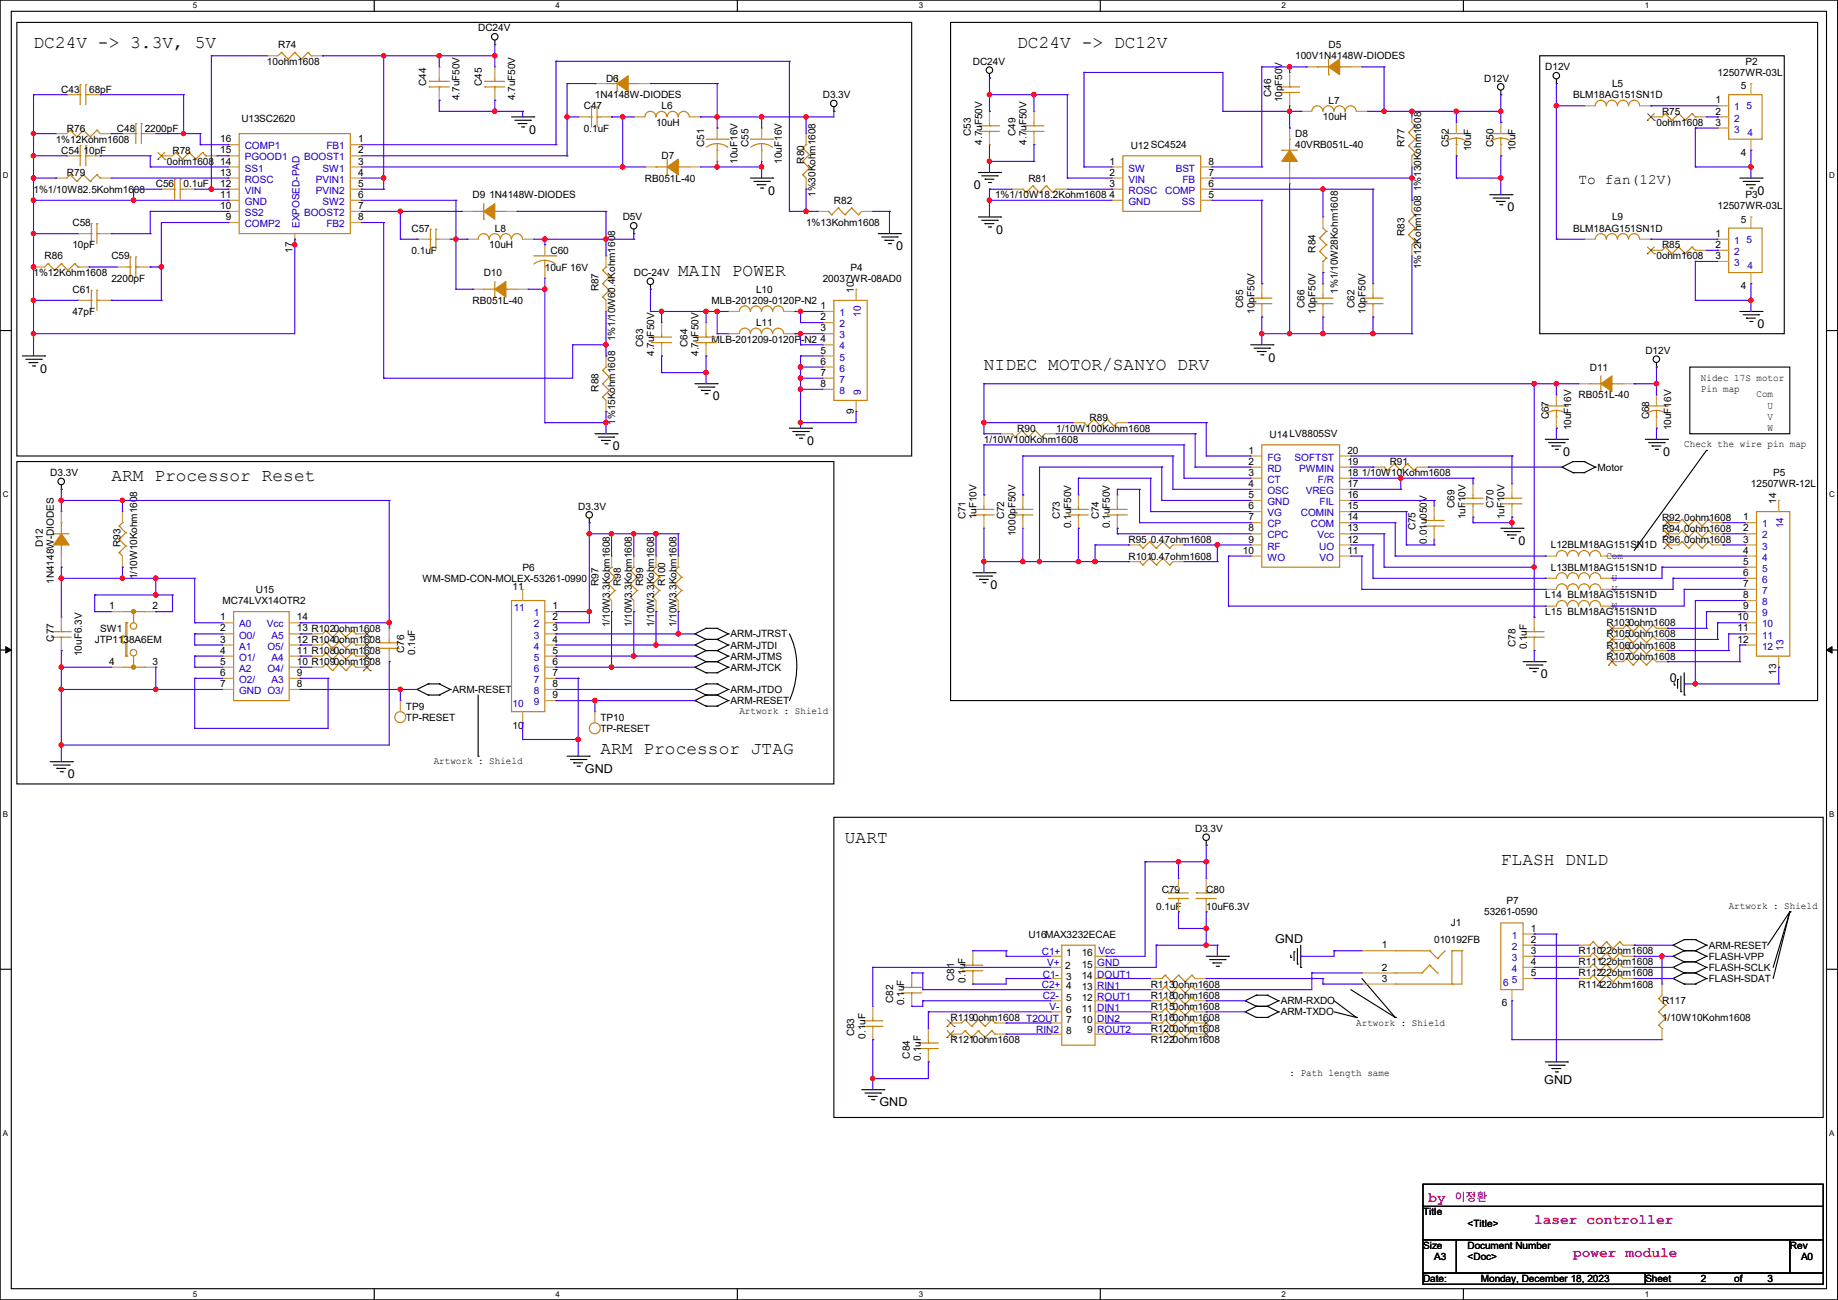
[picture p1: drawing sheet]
<svg xmlns="http://www.w3.org/2000/svg" width="420mm" height="297mm" viewBox="0 0 420 297" stroke-linecap="round" stroke-linejoin="round" font-family="sans-serif">
<defs><g id="words">
<g font-size="4.1">
<text x="7.7" y="10.9">DC24V -&gt; 3.3V, 5V</text>
<text x="232.5" y="10.9">DC24V -&gt; DC12V</text>
<text x="155" y="63">MAIN POWER</text>
<text x="224.8" y="84.6">NIDEC MOTOR/SANYO DRV</text>
<text x="25.4" y="110">ARM Processor Reset</text>
<text x="137.2" y="172.2">ARM Processor JTAG</text>
<text x="193.1" y="192.5">UART</text>
<text x="342.9" y="197.6">FLASH DNLD</text>
</g>
<text font-size="3.3" x="360.7" y="42">To fan(12V)</text>
<g font-size="3.3" fill="#ff0080">
<text x="326.4" y="274.5">by</text>
<text x="350.6" y="279.6">laser controller</text>
<text x="359.5" y="287.2">power module</text>
</g>
<g font-size="2.8">
<text x="120.9" y="30.5">0</text>
<text x="175.6" y="44.5">0</text>
<text x="222.5" y="43.2">0</text>
<text x="401.6" y="44.5">0</text>
<text x="227.6" y="53.4">0</text>
<text x="344.5" y="48.3">0</text>
<text x="204.8" y="57.2">0</text>
<text x="401.6" y="75">0</text>
<text x="289.9" y="82.6">0</text>
<text x="9.2" y="85.1">0</text>
<text x="162.9" y="91.5">0</text>
<text x="184.4" y="101.6">0</text>
<text x="140" y="102.9">0</text>
<text x="357.2" y="104.2">0</text>
<text x="380" y="104.2">0</text>
<text x="347" y="124.5">0</text>
<text x="226.4" y="134.7">0</text>
<text x="352.1" y="155">0</text>
<text x="381.6" y="155.7">0</text>
<text x="15.5" y="177.8">0</text>
<text x="133.6" y="176.6">GND</text>
<text x="291.4" y="215.4">GND</text>
<text x="352.8" y="247.7">GND</text>
<text x="201" y="252.8">GND</text>
</g>
<text font-size="2.5" fill="#ff0080" x="332.4" y="274.5">이정환</text>
<g font-size="2.3">
<text x="63.5" y="11">R74</text>
<text x="109.3" y="7.2">DC24V</text>
<text x="303.6" y="11">D5</text>
<text x="61" y="14.8">10ohm1608</text>
<text x="222.3" y="14.8">DC24V</text>
<text x="296" y="13.5">100V1N4148W-DIODES</text>
<text x="353.1" y="16.1">D12V</text>
<text x="392.5" y="17.4">12507WR-03L</text>
<text x="398.8" y="14.8">P2</text>
<text x="14" y="21.2">C43</text>
<text x="20.4" y="21.2">68pF</text>
<text x="97.4" y="19.6" transform="rotate(-90 97.4 19.6)">C44</text>
<text x="105" y="22.9" transform="rotate(-90 105 22.9)">4.7uF50V</text>
<text x="110.1" y="19.6" transform="rotate(-90 110.1 19.6)">C45</text>
<text x="117.7" y="22.9" transform="rotate(-90 117.7 22.9)">4.7uF50V</text>
<text x="135.9" y="22.4">1N4148W-DIODES</text>
<text x="138.5" y="18.6">D6</text>
<text x="188" y="22.4">D3.3V</text>
<text x="290.4" y="22.1" transform="rotate(-90 290.4 22.1)">C46</text>
<text x="293" y="23.4" transform="rotate(-90 293 23.4)">10pF50V</text>
<text x="303.6" y="23.7">L7</text>
<text x="339.1" y="18.6">D12V</text>
<text x="359.5" y="22.4">BLM18AG151SN1D</text>
<text x="368.3" y="19.9">L5</text>
<text x="392" y="23.6">1</text>
<text x="397.8" y="20.4">5</text>
<text x="55.2" y="27.8">U13SC2620</text>
<text x="133.4" y="25">C47</text>
<text x="149.9" y="28.8">10uH</text>
<text x="151.2" y="25">L6</text>
<text x="302.3" y="27.5">10uH</text>
<text x="378.5" y="28.8">0ohm1608</text>
<text x="379.8" y="26.2">R75</text>
<text x="392" y="26.2">2</text>
<text x="392" y="28.7">3</text>
<text x="12.7" y="32.6">1%12Kohm1608</text>
<text x="14" y="35.1">C54 10pF</text>
<text x="15.3" y="30.1">R76</text>
<text x="26.7" y="30.1">C48</text>
<text x="33.1" y="30.1">2200pF</text>
<text x="39.4" y="35.1">R78</text>
<text x="50.3" y="32.5">16</text>
<text x="50.3" y="35.1">15</text>
<text x="81.8" y="32.5">1</text>
<text x="81.8" y="35.1">2</text>
<text x="133.4" y="30.1">0.1uF</text>
<text x="160.9" y="33.6" transform="rotate(-90 160.9 33.6)">C51</text>
<text x="171.1" y="33.6" transform="rotate(-90 171.1 33.6)">C55</text>
<text x="221.9" y="31" transform="rotate(-90 221.9 31)">C53</text>
<text x="224.4" y="33.1" transform="rotate(-90 224.4 33.1)">4.7uF50V</text>
<text x="232" y="31" transform="rotate(-90 232 31)">C49</text>
<text x="234.6" y="33.1" transform="rotate(-90 234.6 33.1)">4.7uF50V</text>
<text x="258.4" y="34.1">U12SC4524</text>
<text x="296" y="31.3">D8</text>
<text x="296" y="33.9">40VRB051L-40</text>
<text x="320.9" y="33.6" transform="rotate(-90 320.9 33.6)">R77</text>
<text x="331.1" y="33.6" transform="rotate(-90 331.1 33.6)">C52</text>
<text x="336.2" y="34.6" transform="rotate(-90 336.2 34.6)">10uF</text>
<text x="341.2" y="33.6" transform="rotate(-90 341.2 33.6)">C50</text>
<text x="346.3" y="34.6" transform="rotate(-90 346.3 34.6)">10uF</text>
<text x="397.8" y="35.6">4</text>
<text x="15.3" y="40.2">R79</text>
<text x="38.1" y="37.7">0ohm1608</text>
<text x="50.3" y="40.1">13</text>
<text x="50.3" y="37.6">14</text>
<text x="81.8" y="37.6">3</text>
<text x="81.8" y="40.1">4</text>
<text x="147.4" y="41.5">RB051L-40</text>
<text x="151.2" y="36.4">D7</text>
<text x="168.5" y="37.4" transform="rotate(-90 168.5 37.4)">10uF16V</text>
<text x="178.7" y="37.4" transform="rotate(-90 178.7 37.4)">10uF16V</text>
<text x="183.8" y="37.4" transform="rotate(-90 183.8 37.4)">R80</text>
<text x="235" y="41.5">R81</text>
<text x="253.5" y="37.6">1</text>
<text x="253.5" y="40.1">2</text>
<text x="276.1" y="37.6">8</text>
<text x="276.1" y="40.1">7</text>
<text x="7.7" y="44">1%1/10W82.5Kohm1608</text>
<text x="35.6" y="42.8">C56</text>
<text x="42" y="42.8">0.1uF</text>
<text x="50.3" y="47.8">10</text>
<text x="50.3" y="42.7">12</text>
<text x="50.3" y="45.2">11</text>
<text x="81.8" y="42.7">5</text>
<text x="81.8" y="45.2">6</text>
<text x="81.8" y="47.8">7</text>
<text x="108" y="45.3">D9 1N4148W-DIODES</text>
<text x="186.3" y="45" transform="rotate(-90 186.3 45)">1%30Kohm1608</text>
<text x="190.5" y="46.6">R82</text>
<text x="227.4" y="45.3">1%1/10W18.2Kohm1608</text>
<text x="253.5" y="42.7">3</text>
<text x="253.5" y="45.2">4</text>
<text x="276.1" y="42.7">6</text>
<text x="276.1" y="45.2">5</text>
<text x="324.7" y="43.7" transform="rotate(-90 324.7 43.7)">1%130Kohm1608</text>
<text x="392.5" y="47.8">12507WR-03L</text>
<text x="398.8" y="45.3">P3</text>
<text x="16.6" y="51.6">C58</text>
<text x="51.6" y="50.3">9</text>
<text x="81.8" y="50.3">8</text>
<text x="94" y="52.9">C57</text>
<text x="113.1" y="52.9">L8</text>
<text x="142.3" y="50.4">D5V</text>
<text x="184.2" y="51.6">1%13Kohm1608</text>
<text x="320.9" y="53.9" transform="rotate(-90 320.9 53.9)">R83</text>
<text x="359.5" y="52.9">BLM18AG151SN1D</text>
<text x="368.3" y="50.4">L9</text>
<text x="397.8" y="50.9">5</text>
<text x="10.2" y="59.3">R86</text>
<text x="16.6" y="56.7">10pF</text>
<text x="25.4" y="59.3">C59</text>
<text x="66.8" y="57.7" transform="rotate(-90 66.8 57.7)">17</text>
<text x="94" y="58">0.1uF</text>
<text x="111.8" y="56.7">10uH</text>
<text x="125.8" y="58">C60</text>
<text x="300.6" y="57.7" transform="rotate(-90 300.6 57.7)">R84</text>
<text x="378.5" y="59.3">0ohm1608</text>
<text x="379.8" y="56.7">R85</text>
<text x="392" y="54.1">1</text>
<text x="392" y="56.6">2</text>
<text x="392" y="59.2">3</text>
<text x="7.7" y="63.1">1%12Kohm1608</text>
<text x="25.4" y="64.3">2200pF</text>
<text x="110.5" y="63.1">D10</text>
<text x="124.5" y="61.8">10uF 16V</text>
<text x="144.8" y="63.1">DC-24V</text>
<text x="188" y="64.3">20037WR-08AD0</text>
<text x="194.4" y="61.8">P4</text>
<text x="324.7" y="61.5" transform="rotate(-90 324.7 61.5)">1%12Kohm1608</text>
<text x="16.6" y="66.9">C61</text>
<text x="16.6" y="72">47pF</text>
<text x="108" y="69.4">RB051L-40</text>
<text x="136.8" y="66.6" transform="rotate(-90 136.8 66.6)">R87</text>
<text x="162.6" y="69.4">MLB-201209-0120P-N2</text>
<text x="172.8" y="66.9">L10</text>
<text x="187.5" y="70.6">1</text>
<text x="195.1" y="66.8" transform="rotate(-90 195.1 66.8)">10</text>
<text x="284.1" y="70.4" transform="rotate(-90 284.1 70.4)">C65</text>
<text x="286.6" y="71.7" transform="rotate(-90 286.6 71.7)">10pF50V</text>
<text x="298.1" y="70.4" transform="rotate(-90 298.1 70.4)">C66</text>
<text x="300.6" y="71.7" transform="rotate(-90 300.6 71.7)">10pF50V</text>
<text x="305.7" y="67.1" transform="rotate(-90 305.7 67.1)">1%1/10W28Kohm1608</text>
<text x="309.5" y="70.4" transform="rotate(-90 309.5 70.4)">C62</text>
<text x="312" y="71.7" transform="rotate(-90 312 71.7)">10pF50V</text>
<text x="397.8" y="66.1">4</text>
<text x="172.8" y="74.5">L11</text>
<text x="187.5" y="73.2">2</text>
<text x="187.5" y="75.7">3</text>
<text x="140.6" y="78" transform="rotate(-90 140.6 78)">1%1/10W60.4Kohm1608</text>
<text x="146.9" y="79.3" transform="rotate(-90 146.9 79.3)">C63</text>
<text x="149.5" y="81.3" transform="rotate(-90 149.5 81.3)">4.7uF50V</text>
<text x="157.1" y="79.3" transform="rotate(-90 157.1 79.3)">C64</text>
<text x="159.6" y="81.3" transform="rotate(-90 159.6 81.3)">4.7uF50V</text>
<text x="162.6" y="78.3">MLB-201209-0120P-N2</text>
<text x="187.5" y="78.2">4</text>
<text x="187.5" y="80.8">5</text>
<text x="187.5" y="83.3">6</text>
<text x="376" y="80.9">D12V</text>
<text x="136.8" y="89.5" transform="rotate(-90 136.8 89.5)">R88</text>
<text x="187.5" y="85.9">7</text>
<text x="187.5" y="88.4">8</text>
<text x="363.3" y="84.7">D11</text>
<text x="388.7" y="87">Nidec 17S motor</text>
<text x="388.7" y="89.5">Pin map</text>
<text x="195.1" y="94.5" transform="rotate(-90 195.1 94.5)">9</text>
<text x="353.9" y="95.8" transform="rotate(-90 353.9 95.8)">C67</text>
<text x="360.7" y="91">RB051L-40</text>
<text x="376.8" y="95.8" transform="rotate(-90 376.8 95.8)">C68</text>
<text x="401.4" y="90.8">Com</text>
<text x="403.9" y="93.3">U</text>
<text x="403.9" y="95.9">V</text>
<text x="140.6" y="97.1" transform="rotate(-90 140.6 97.1)">1%15Kohm1608</text>
<text x="224.8" y="101.2">1/10W100Kohm1608</text>
<text x="232.5" y="98.6">R90</text>
<text x="241.3" y="98.6">1/10W100Kohm1608</text>
<text x="249" y="96.1">R89</text>
<text x="290.1" y="100.2">U14LV8805SV</text>
<text x="359" y="98.3" transform="rotate(-90 359 98.3)">10uF16V</text>
<text x="381.9" y="98.3" transform="rotate(-90 381.9 98.3)">10uF16V</text>
<text x="403.9" y="98.4">W</text>
<text x="285.3" y="103.6">1</text>
<text x="285.3" y="106.2">2</text>
<text x="307.9" y="103.6">20</text>
<text x="307.9" y="106.2">19</text>
<text x="317.5" y="106.3">R91</text>
<text x="365" y="107.5">Motor</text>
<text x="384.9" y="102.2">Check the wire pin map</text>
<text x="11.5" y="108.8">D3.3V</text>
<text x="285.3" y="108.7">3</text>
<text x="285.3" y="111.3">4</text>
<text x="285.3" y="113.8">5</text>
<text x="307.9" y="108.7">18</text>
<text x="307.9" y="111.3">17</text>
<text x="307.9" y="113.8">16</text>
<text x="311.2" y="108.8">1/10W10Kohm1608</text>
<text x="400.1" y="111.3">12507WR-12L</text>
<text x="405.2" y="108.8">P5</text>
<text x="132.1" y="116.4">D3.3V</text>
<text x="220.6" y="118.7" transform="rotate(-90 220.6 118.7)">C71</text>
<text x="223.1" y="118.7" transform="rotate(-90 223.1 118.7)">1uF10V</text>
<text x="229.5" y="118.7" transform="rotate(-90 229.5 118.7)">C72</text>
<text x="242.2" y="118.7" transform="rotate(-90 242.2 118.7)">C73</text>
<text x="251.1" y="118.7" transform="rotate(-90 251.1 118.7)">C74</text>
<text x="285.3" y="116.3">6</text>
<text x="285.3" y="118.9">7</text>
<text x="307.9" y="116.3">15</text>
<text x="307.9" y="118.9">14</text>
<text x="332.4" y="116.1" transform="rotate(-90 332.4 116.1)">C69</text>
<text x="334.9" y="118.7" transform="rotate(-90 334.9 118.7)">1uF10V</text>
<text x="341.2" y="116.1" transform="rotate(-90 341.2 116.1)">C70</text>
<text x="343.8" y="118.7" transform="rotate(-90 343.8 118.7)">1uF10V</text>
<text x="379.8" y="119">R92 0ohm1608</text>
<text x="398.3" y="118.9">1</text>
<text x="405.9" y="115.1" transform="rotate(-90 405.9 115.1)">14</text>
<text x="9.8" y="125" transform="rotate(-90 9.8 125)">D12</text>
<text x="27.6" y="125" transform="rotate(-90 27.6 125)">R93</text>
<text x="232" y="122.5" transform="rotate(-90 232 122.5)">1000pF50V</text>
<text x="244.7" y="120.7" transform="rotate(-90 244.7 120.7)">0.1uF50V</text>
<text x="253.6" y="120.7" transform="rotate(-90 253.6 120.7)">0.1uF50V</text>
<text x="257.9" y="124">R95 0.47ohm1608</text>
<text x="285.3" y="121.4">8</text>
<text x="285.3" y="124">9</text>
<text x="307.9" y="121.4">13</text>
<text x="307.9" y="124">12</text>
<text x="323.5" y="121.2" transform="rotate(-90 323.5 121.2)">C75</text>
<text x="326" y="124.3" transform="rotate(-90 326 124.3)">0.01u050V</text>
<text x="354.4" y="125.3">L12BLM18AG151SN1D</text>
<text x="379.8" y="121.5">R94 0ohm1608</text>
<text x="379.8" y="124">R96 0ohm1608</text>
<text x="398.3" y="121.4">2</text>
<text x="398.3" y="124">3</text>
<text x="119.4" y="130.4">P6</text>
<text x="257.9" y="127.8">R1010.47ohm1608</text>
<text x="284" y="126.5">10</text>
<text x="307.9" y="126.5">11</text>
<text x="354.4" y="130.4">L13BLM18AG151SN1D</text>
<text x="367.1" y="127.6">Com</text>
<text x="398.3" y="126.5">4</text>
<text x="398.3" y="129">5</text>
<text x="398.3" y="131.6">6</text>
<text x="12.3" y="133.4" transform="rotate(-90 12.3 133.4)">1N4148W-DIODES</text>
<text x="31.4" y="132.4" transform="rotate(-90 31.4 132.4)">1/10W10Kohm1608</text>
<text x="58.5" y="135.5">U15</text>
<text x="96.6" y="132.9">WM-SMD-CON-MOLEX-53261-0990</text>
<text x="117.1" y="134.7">11</text>
<text x="136.8" y="133.9" transform="rotate(-90 136.8 133.9)">R97</text>
<text x="141.9" y="133.9" transform="rotate(-90 141.9 133.9)">R98</text>
<text x="146.9" y="133.9" transform="rotate(-90 146.9 133.9)">R99</text>
<text x="152" y="133.9" transform="rotate(-90 152 133.9)">R100</text>
<text x="353.1" y="136.7">L14 BLM18AG151SN1D</text>
<text x="368.3" y="132.7">U</text>
<text x="368.3" y="135.3">V</text>
<text x="398.3" y="134.1">7</text>
<text x="398.3" y="136.7">8</text>
<text x="24.9" y="139.2">1</text>
<text x="34.8" y="139.2">2</text>
<text x="50.3" y="141.7">1</text>
<text x="50.8" y="138">MC74LVX14OTR2</text>
<text x="67.9" y="141.7">14</text>
<text x="126.3" y="139.2">1</text>
<text x="126.3" y="141.7">2</text>
<text x="139.3" y="143.3" transform="rotate(-90 139.3 143.3)">1/10W3.3Kohm1608</text>
<text x="144.4" y="143.3" transform="rotate(-90 144.4 143.3)">1/10W3.3Kohm1608</text>
<text x="149.5" y="143.3" transform="rotate(-90 149.5 143.3)">1/10W3.3Kohm1608</text>
<text x="154.6" y="143.3" transform="rotate(-90 154.6 143.3)">1/10W3.3Kohm1608</text>
<text x="353.1" y="140.5">L15 BLM18AG151SN1D</text>
<text x="367.1" y="143.1">R1030ohm1608</text>
<text x="368.3" y="139.1">W</text>
<text x="397" y="141.7">10</text>
<text x="398.3" y="139.2">9</text>
<text x="12.3" y="146.6" transform="rotate(-90 12.3 146.6)">C77</text>
<text x="18.7" y="149.9" transform="rotate(-90 18.7 149.9)">10uF6.3V</text>
<text x="21.6" y="146.9">JTP1138A6EM</text>
<text x="22.9" y="144.4">SW1</text>
<text x="50.3" y="144.3">2</text>
<text x="50.3" y="146.8">3</text>
<text x="50.3" y="149.4">4</text>
<text x="67.9" y="144.3">13 R1020ohm1608</text>
<text x="67.9" y="146.8">12 R1040ohm1608</text>
<text x="67.9" y="149.4">11 R1080ohm1608</text>
<text x="92.3" y="149.1" transform="rotate(-90 92.3 149.1)">C76</text>
<text x="94.9" y="149.7" transform="rotate(-90 94.9 149.7)">0.1uF</text>
<text x="126.3" y="144.3">3</text>
<text x="126.3" y="146.8">4</text>
<text x="126.3" y="149.4">5</text>
<text x="166.9" y="148.2">ARM-JTDI</text>
<text x="166.9" y="145.6">ARM-JTRST</text>
<text x="346.3" y="147.9" transform="rotate(-90 346.3 147.9)">C78</text>
<text x="348.9" y="148.4" transform="rotate(-90 348.9 148.4)">0.1uF</text>
<text x="367.1" y="148.2">R1060ohm1608</text>
<text x="367.1" y="145.6">R1050ohm1608</text>
<text x="397" y="144.3">11</text>
<text x="397" y="146.8">12</text>
<text x="24.9" y="151.9">4</text>
<text x="34.8" y="151.9">3</text>
<text x="50.3" y="151.9">5</text>
<text x="50.3" y="154.4">6</text>
<text x="67.9" y="151.9">10 R1090ohm1608</text>
<text x="67.9" y="154.4">9</text>
<text x="126.3" y="151.9">6</text>
<text x="126.3" y="154.4">7</text>
<text x="166.9" y="153.2">ARM-JTCK</text>
<text x="166.9" y="150.7">ARM-JTMS</text>
<text x="367.1" y="150.7">R1070ohm1608</text>
<text x="405.9" y="154.2" transform="rotate(-90 405.9 154.2)">13</text>
<text x="50.3" y="157">7</text>
<text x="67.9" y="157">8</text>
<text x="103.4" y="158.3">ARM-RESET</text>
<text x="126.3" y="157">8</text>
<text x="126.3" y="159.5">9</text>
<text x="166.9" y="160.9">ARM-RESET</text>
<text x="166.9" y="158.3">ARM-JTDO</text>
<text x="92.8" y="162.1">TP9</text>
<text x="92.8" y="164.7">TP-RESET</text>
<text x="117.1" y="166.5">10</text>
<text x="137.2" y="164.7">TP10</text>
<text x="137.2" y="167.2">TP-RESET</text>
<text x="169" y="163.2">Artwork : Shield</text>
<text x="99.1" y="174.6">Artwork : Shield</text>
<text x="273.1" y="190.1">D3.3V</text>
<text x="264.2" y="207.9">0.1uF</text>
<text x="265.5" y="204">C79</text>
<text x="275.6" y="204">C80</text>
<text x="275.6" y="207.9">10uF6.3V</text>
<text x="339.1" y="209.1">53261-0590</text>
<text x="344.2" y="206.6">P7</text>
<text x="395" y="207.6">Artwork : Shield</text>
<text x="235" y="214.2">U16MAX3232ECAE</text>
<text x="327.7" y="215.5">010192FB</text>
<text x="331.5" y="211.7">J1</text>
<text x="349.8" y="212.9">1</text>
<text x="349.8" y="215.4">2</text>
<text x="243.4" y="221.3">2</text>
<text x="243.6" y="218.5">1</text>
<text x="247.2" y="218.5">16</text>
<text x="247.2" y="221.1">15</text>
<text x="315.8" y="216.7">1</text>
<text x="315.8" y="221.7">2</text>
<text x="349.8" y="217.9">3</text>
<text x="349.8" y="220.5">4</text>
<text x="360.7" y="218">R11022ohm1608</text>
<text x="360.7" y="220.6">R11122ohm1608</text>
<text x="390.4" y="216.7">ARM-RESET</text>
<text x="390.4" y="219.3">FLASH-VPP</text>
<text x="390.4" y="221.8">FLASH-SCLK</text>
<text x="218.1" y="224.1" transform="rotate(-90 218.1 224.1)">C81</text>
<text x="220.6" y="224.6" transform="rotate(-90 220.6 224.6)">0.1uF</text>
<text x="243.6" y="223.9">3</text>
<text x="243.6" y="225.9">4</text>
<text x="247.2" y="223.6">14</text>
<text x="247.2" y="226.1">13</text>
<text x="262.9" y="225.6">R1130ohm1608</text>
<text x="315.8" y="224.3">3</text>
<text x="349.8" y="223">5</text>
<text x="360.7" y="225.6">R11422ohm1608</text>
<text x="360.7" y="223.1">R11222ohm1608</text>
<text x="390.4" y="224.4">FLASH-SDAT</text>
<text x="204.1" y="229.2" transform="rotate(-90 204.1 229.2)">C82</text>
<text x="206.6" y="229.7" transform="rotate(-90 206.6 229.7)">0.1uF</text>
<text x="217.2" y="233.3">R1190ohm1608 T2OUT</text>
<text x="243.6" y="228.7">5</text>
<text x="243.6" y="231.5">6</text>
<text x="243.6" y="233.8">7</text>
<text x="247.2" y="228.7">12</text>
<text x="247.2" y="231.2">11</text>
<text x="247.2" y="233.8">10</text>
<text x="262.9" y="228.2">R1180ohm1608</text>
<text x="262.9" y="230.7">R1150ohm1608</text>
<text x="262.9" y="233.3">R1160ohm1608</text>
<text x="292.7" y="229.4">ARM-RXDO</text>
<text x="292.7" y="232">ARM-TXDO</text>
<text x="343.2" y="230">6</text>
<text x="379.8" y="229.4">R117</text>
<text x="379.8" y="233.3">1/10W10Kohm1608</text>
<text x="195.2" y="236.8" transform="rotate(-90 195.2 236.8)">C83</text>
<text x="197.7" y="237.3" transform="rotate(-90 197.7 237.3)">0.1uF</text>
<text x="217.2" y="238.3">R1210ohm1608</text>
<text x="243.6" y="236.3">8</text>
<text x="248.5" y="236">9</text>
<text x="262.9" y="238.3">R1220ohm1608</text>
<text x="262.9" y="235.8">R1200ohm1608</text>
<text x="309.9" y="234.3">Artwork : Shield</text>
<text x="207.9" y="241.9" transform="rotate(-90 207.9 241.9)">C84</text>
<text x="210.4" y="242.4" transform="rotate(-90 210.4 242.4)">0.1uF</text>
<text x="294.7" y="245.7">: Path length same</text>
<text x="325.2" y="277.7">Title</text>
<text x="335.3" y="280.2">&lt;Title&gt;</text>
<text x="325.2" y="285.3">Size</text>
<text x="327.7" y="287.9">A3</text>
<text x="335.3" y="285.3">Document Number</text>
<text x="335.3" y="287.9">&lt;Doc&gt;</text>
<text x="409" y="285.3">Rev</text>
<text x="411.5" y="287.9">A0</text>
<text x="325.2" y="292.9">Date:</text>
<text x="338.4" y="292.9">Monday, December 18, 2023</text>
<text x="376" y="292.9">Sheet</text>
<text x="388.7" y="292.9">2</text>
<text x="396.3" y="292.9">of</text>
<text x="403.9" y="292.9">3</text>
</g>
<g font-size="2.3" fill="#00c">
<text x="396.3" y="25.2">1</text>
<text x="396.3" y="27.8">2</text>
<text x="399.1" y="25">5</text>
<text x="55.9" y="34.1">COMP1</text>
<text x="74.6" y="34.1">FB1</text>
<text x="396.3" y="30.3">3</text>
<text x="399.3" y="31.1">4</text>
<text x="55.9" y="36.7">PGOOD1</text>
<text x="55.9" y="41.7">ROSC</text>
<text x="55.9" y="39.2">SS1</text>
<text x="69.5" y="36.7">BOOST1</text>
<text x="72.2" y="41.7">PVIN1</text>
<text x="73.7" y="39.2">SW1</text>
<text x="257.9" y="39.2">SW</text>
<text x="257.9" y="41.7">VIN</text>
<text x="268.7" y="39.2">BST</text>
<text x="270.2" y="41.7">FB</text>
<text x="55.9" y="44.3">VIN</text>
<text x="55.9" y="46.8">GND</text>
<text x="72.2" y="44.3">PVIN2</text>
<text x="73.7" y="46.8">SW2</text>
<text x="257.9" y="44.3">ROSC</text>
<text x="257.9" y="46.8">GND</text>
<text x="266.2" y="44.3">COMP</text>
<text x="270" y="46.8">SS</text>
<text x="55.9" y="49.4">SS2</text>
<text x="55.9" y="51.9">COMP2</text>
<text x="68.4" y="52.1" transform="rotate(-90 68.4 52.1)">EXPOSED-PAD</text>
<text x="69.5" y="49.4">BOOST2</text>
<text x="74.6" y="51.9">FB2</text>
<text x="396.3" y="55.7">1</text>
<text x="396.3" y="58.3">2</text>
<text x="399.1" y="55.5">5</text>
<text x="396.3" y="60.8">3</text>
<text x="399.3" y="61.6">4</text>
<text x="191.8" y="72.2">1</text>
<text x="191.8" y="74.8">2</text>
<text x="191.8" y="77.3">3</text>
<text x="196.7" y="72.4" transform="rotate(-90 196.7 72.4)">10</text>
<text x="191.8" y="79.8">4</text>
<text x="191.8" y="82.4">5</text>
<text x="191.8" y="84.9">6</text>
<text x="191.8" y="87.5">7</text>
<text x="191.8" y="90">8</text>
<text x="196.7" y="90.2" transform="rotate(-90 196.7 90.2)">9</text>
<text x="289.6" y="105.2">FG</text>
<text x="289.6" y="107.8">RD</text>
<text x="295.8" y="105.2">SOFTST</text>
<text x="296.8" y="107.8">PWMIN</text>
<text x="289.6" y="110.3">CT</text>
<text x="289.6" y="112.9">OSC</text>
<text x="298.4" y="112.9">VREG</text>
<text x="301.2" y="110.3">F/R</text>
<text x="289.6" y="115.4">GND</text>
<text x="289.6" y="117.9">VG</text>
<text x="297.2" y="117.9">COMIN</text>
<text x="301.5" y="115.4">FIL</text>
<text x="289.6" y="120.5">CP</text>
<text x="289.6" y="123">CPC</text>
<text x="289.6" y="125.6">RF</text>
<text x="299.5" y="120.5">COM</text>
<text x="301" y="123">Vcc</text>
<text x="301.4" y="125.6">UO</text>
<text x="402.6" y="120.5">1</text>
<text x="402.6" y="123">2</text>
<text x="402.6" y="125.6">3</text>
<text x="407.5" y="120.7" transform="rotate(-90 407.5 120.7)">14</text>
<text x="289.6" y="128.1">WO</text>
<text x="301.5" y="128.1">VO</text>
<text x="402.6" y="128.1">4</text>
<text x="402.6" y="130.6">5</text>
<text x="402.6" y="133.2">6</text>
<text x="402.6" y="135.7">7</text>
<text x="54.7" y="143.3">A0</text>
<text x="61" y="143.3">Vcc</text>
<text x="117.4" y="139.5">11</text>
<text x="122" y="140.8">1</text>
<text x="122" y="143.3">2</text>
<text x="402.6" y="138.3">8</text>
<text x="402.6" y="140.8">9</text>
<text x="402.6" y="143.3">10</text>
<text x="54.7" y="145.9">O0/</text>
<text x="54.7" y="148.4">A1</text>
<text x="61.1" y="148.4">O5/</text>
<text x="62" y="145.9">A5</text>
<text x="122" y="145.9">3</text>
<text x="122" y="148.4">4</text>
<text x="402.6" y="145.9">11</text>
<text x="402.6" y="148.4">12</text>
<text x="407.5" y="148.6" transform="rotate(-90 407.5 148.6)">13</text>
<text x="54.7" y="151">O1/</text>
<text x="54.7" y="153.5">A2</text>
<text x="61.1" y="153.5">O4/</text>
<text x="62" y="151">A4</text>
<text x="122" y="151">5</text>
<text x="122" y="153.5">6</text>
<text x="54.7" y="156">O2/</text>
<text x="54.7" y="158.6">GND O3/</text>
<text x="62" y="156">A3</text>
<text x="117.1" y="161.6">10</text>
<text x="122" y="156">7</text>
<text x="122" y="158.6">8</text>
<text x="122" y="161.1">9</text>
<text x="345.5" y="214.5">1</text>
<text x="238" y="218.3">C1+</text>
<text x="239.3" y="220.8">V+</text>
<text x="250.7" y="220.8">GND</text>
<text x="251" y="218">Vcc</text>
<text x="345.5" y="217">2</text>
<text x="345.5" y="219.5">3</text>
<text x="238" y="225.6">C2+</text>
<text x="238.3" y="223.3">C1-</text>
<text x="250.7" y="223.3">DOUT1</text>
<text x="250.7" y="225.9">RIN1</text>
<text x="343.5" y="225.4">6</text>
<text x="345.5" y="222.1">4</text>
<text x="345.5" y="224.6">5</text>
<text x="238.3" y="228.2">C2-</text>
<text x="239.8" y="230.7">V-</text>
<text x="250.7" y="228.4">ROUT1</text>
<text x="250.7" y="231">DIN1</text>
<text x="250.7" y="233.5">DIN2</text>
<text x="236.8" y="236">RIN2</text>
<text x="250.7" y="236">ROUT2</text>
</g>
<g font-size="1.8">
<text x="44" y="1.9">5</text>
<text x="127" y="1.9">4</text>
<text x="209.9" y="1.9">3</text>
<text x="292.9" y="1.9">2</text>
<text x="375.8" y="1.9">1</text>
<text x=".7" y="40.6">D</text>
<text x="418" y="40.6">D</text>
<text x=".7" y="113.6">C</text>
<text x="418" y="113.6">C</text>
<text x=".7" y="186.6">B</text>
<text x="418" y="186.6">B</text>
<text x=".7" y="259.5">A</text>
<text x="418" y="259.5">A</text>
<text x="44" y="296.3">5</text>
<text x="127" y="296.3">4</text>
<text x="209.9" y="296.3">3</text>
<text x="292.9" y="296.3">2</text>
<text x="375.8" y="296.3">1</text>
</g>
</g></defs>
<path d="M0 0h419.9v297h-419.9zM2.6 2.6h414.8v291.8h-414.8z" fill="none" stroke="#000" stroke-width=".25"/>
<g fill="#fff">
<path d="M44 .3h1v2h-1z"/>
<path d="M44 294.7h1v2h-1z"/>
</g>
<path d="M85.5 0v2.6M85.5 294.4v2.6" fill="none" stroke="#000" stroke-width=".25"/>
<g fill="#fff">
<path d="M127 .3h.9v2h-.9z"/>
<path d="M127 294.7h.9v2h-.9z"/>
</g>
<path d="M168.5 0v2.6M168.5 294.4v2.6" fill="none" stroke="#000" stroke-width=".25"/>
<g fill="#fff">
<path d="M209.9 .3h1v2h-1z"/>
<path d="M209.9 294.7h1v2h-1z"/>
</g>
<path d="M251.4 0v2.6M251.4 294.4v2.6" fill="none" stroke="#000" stroke-width=".25"/>
<g fill="#fff">
<path d="M292.9 .3h.9v2h-.9z"/>
<path d="M292.9 294.7h.9v2h-.9z"/>
</g>
<path d="M334.4 0v2.6M334.4 294.4v2.6" fill="none" stroke="#000" stroke-width=".25"/>
<g fill="#fff">
<path d="M375.8 .3h1v2h-1z"/>
<path d="M375.8 294.7h1v2h-1z"/>
<path d="M.7 39h1.2v2h-1.2z"/>
<path d="M418 39h1.3v2h-1.3z"/>
<path d="M.7 112h1.2v2h-1.2z"/>
<path d="M418 112h1.3v2h-1.3z"/>
</g>
<path d="M0 75.5h2.6M417.4 75.5h2.5" fill="none" stroke="#000" stroke-width=".25"/>
<g fill="#fff">
<path d="M.7 185h1.2v1.9h-1.2z"/>
<path d="M418 185h1.2v1.9h-1.2z"/>
</g>
<path d="M0 148.5h2.6M417.4 148.5h2.5" fill="none" stroke="#000" stroke-width=".25"/>
<path d="M1.3 147.7l1.3 .8-1.3 .7zM417.4 148.5l1.2-.8v1.5z" fill="#000" stroke="#000" stroke-width=".23"/>
<g fill="#fff">
<path d="M.7 257.9h1.2v2h-1.2z"/>
<path d="M418 257.9h1.2v2h-1.2z"/>
</g>
<g fill="none" stroke="#000" stroke-width=".25">
<path d="M3.9 5.1h204.4v99.1h-204.4zM113.1 10.2h.1M113.1 9.2v1M217.2 5.1h198.1v155h-198.1zM226.1 17.8h.1M226.1 16.8v1M351.8 12.7h55.9v63.5h-55.9zM355.6 19.1h.1M355.6 18.1v1M116.9 26.7h5.1M117.6 27.5h3.6M118.4 28.2h.1"/>
<path d="M118.4 28.2h2M119.2 29h.5M119.7 29h.1M121.2 27.5h.1M122 26.7h.1M190.5 25.4h.1M190.5 24.4v1M223.6 39.4h5M228.6 39.4h.1M342.9 21.6h.1M342.9 20.6v1M144.8 53.4h.1"/>
<path d="M144.8 52.4v1M171.5 40.7h5.1M172.3 41.4h3.5M173 42.2h.1M173 42.2h2M173.8 43h.5M174.3 43h.1M175.8 41.4h.1M176.6 40.7h.1M200.7 53.4h5.1M201.5 54.1h3.5M202.2 54.9h.1"/>
<path d="M202.2 54.9h2.1M203 55.7h.5M203.5 55.7h.1M205 54.1h.1M205.8 53.4h.1M223.6 49.6h5M224.3 50.3h3.6M224.3 40.2h3.6M225.1 51.1h.1M225.1 40.9h.1M225.1 51.1h2M225.1 40.9h2"/>
<path d="M225.8 51.9h.6M225.8 41.7h.6M226.4 51.9h.1M226.4 41.7h.1M227.9 50.3h.1M227.9 40.2h.1M228.6 49.6h.1M340.4 44.5h5.1M341.2 45.3h3.5M341.9 46h.1M341.9 46h2.1M342.7 46.8h.5"/>
<path d="M343.2 46.8h.1M344.7 45.3h.1M345.5 44.5h.1M397.6 40.7h5M398.3 41.4h3.6M399.1 42.2h.1M399.1 42.2h2M399.8 43h.5M400.3 43h.1M401.9 41.4h.1M402.6 40.7h.1M148.6 66.1h.1"/>
<path d="M148.6 65.1v1M285.8 78.8h5.1M286.6 79.5h3.5M290.1 79.5h.1M290.9 78.8h.1M397.6 71.2h5M398.3 71.9h3.6M399.1 72.7h.1M399.1 72.7h2M399.8 73.4h.5M400.3 73.4h.1M401.9 71.9h.1"/>
<path d="M402.6 71.2h.1M5.1 81.3h5.1M5.9 82.1h3.5M6.6 82.8h.1M6.6 82.8h2.1M7.4 83.6h.5M7.9 83.6h.1M9.4 82.1h.1M10.2 81.3h.1M135.9 99.1h5.1M136.7 99.9h3.6M140.3 99.9h.1"/>
<path d="M141 99.1h.1M158.8 87.7h5.1M159.6 88.4h3.5M160.3 89.2h.1M160.3 89.2h2M161.1 90h.5M161.6 90h.1M163.1 88.4h.1M163.9 87.7h.1M180.4 97.8h5.1M181.1 98.6h3.6M181.9 99.4h.1"/>
<path d="M181.9 99.4h2M184.7 98.6h.1M185.5 97.8h.1M287.3 80.3h.1M287.3 80.3h2M288.1 81.1h.5M288.6 81.1h.1M378.5 83.9h.1M378.5 82.8v1.1M386.1 83.9h22.9v15.2h-22.9zM3.9 105.5h186.6v73.6h-186.6zM14 111.8h.1"/>
<path d="M14 110.8v1M134.7 119.4h.1M134.7 118.4v1M137.5 100.6h.1M137.5 100.6h2M138.2 101.4h.5M138.7 101.4h.1M182.7 100.1h.5M183.2 100.1h.1M353.1 100.4h5.1M353.9 101.1h3.5M354.6 101.9h.1"/>
<path d="M354.6 101.9h2.1M355.4 102.7h.5M355.9 102.7h.1M356.9 106.7h.1M356.9 106.7l2.6 1.3M357.4 101.1h.1M358.2 100.4h.1M359.5 105.5h.1M359.5 108h.1M359.5 105.5l-2.6 1.2M359.5 105.5h2.5M359.5 108h2.5"/>
<path d="M362 105.5h.1M362 108h.1M362 105.5l2.5 1.2M364.5 106.7h.1M364.5 106.7l-2.5 1.3M376 100.4h5M376.7 101.1h3.6M377.5 101.9h.1M377.5 101.9h2M378.2 102.7h.6M378.8 102.7h.1M380.3 101.1h.1"/>
<path d="M381 100.4h.1M389.9 102.9h.1M389.9 102.9l-16.5 22.9M222.3 130.9h5.1M223.1 131.6h3.5M223.8 132.4h.1M223.8 132.4h2M224.6 133.1h.5M225.1 133.1h.1M226.6 131.6h.1M227.4 130.9h.1M342.9 120.7h5.1"/>
<path d="M343.7 121.5h3.6M344.5 122.2h.1M344.5 122.2h2M345.2 123h.5M345.7 123h.1M347.3 121.5h.1M348 120.7h.1M95.3 157.5h.1M95.3 157.5l2.5 1.3M97.8 156.3h.1M97.8 158.8h.1M97.8 156.3l-2.5 1.2"/>
<path d="M97.8 156.3h2.6M97.8 158.8h2.6M100.4 156.3h.1M100.4 158.8h.1M100.4 156.3l2.5 1.2M102.9 157.5h.1M102.9 157.5l-2.5 1.3M109.3 158.8v14M158.8 157.5h.1M158.8 152.4h.1M158.8 149.9h.1M158.8 147.4h.1"/>
<path d="M158.8 144.8h.1M158.8 157.5l2.5 1.3M158.8 152.4l2.5 1.3M158.8 149.9l2.5 1.3M158.8 147.4l2.5 1.2M158.8 144.8l2.5 1.3M161.3 158.8h.1M161.3 156.3h.1M161.3 151.2h.1M161.3 153.7h.1M161.3 148.6h.1M161.3 146.1h.1"/>
<path d="M161.3 143.6h.1M161.3 156.3h2.6M161.3 158.8h2.6M161.3 158.8l-2.5 1.3M161.3 156.3l-2.5 1.2M161.3 151.2l-2.5 1.2M161.3 151.2h2.6M161.3 153.7h2.6M161.3 148.6l-2.5 1.3M161.3 148.6h2.6M161.3 146.1l-2.5 1.3M161.3 146.1h2.6"/>
<path d="M161.3 143.6l-2.5 1.2M161.3 143.6h2.6M163.9 158.8h.1M163.9 156.3h.1M163.9 151.2h.1M163.9 153.7h.1M163.9 148.6h.1M163.9 146.1h.1M163.9 143.6h.1M163.9 158.8l2.5 1.3M163.9 156.3l2.5 1.2M163.9 151.2l2.5 1.2"/>
<path d="M163.9 148.6l2.5 1.3M163.9 146.1l2.5 1.3M163.9 143.6l2.5 1.2M166.4 157.5h.1M166.4 152.4h.1M166.4 149.9h.1M166.4 147.4h.1M166.4 144.8h.1M166.4 157.5l-2.5 1.3M166.4 152.4l-2.5 1.3M166.4 149.9l-2.5 1.3M166.4 147.4l-2.5 1.2"/>
<path d="M166.4 144.8l-2.5 1.3M180.4 144.8a18.3 18.3 0 0 1 0 15.3M348 151.2h5.1M348.8 151.9h3.5M349.5 152.7h.1M349.5 152.7h2.1M350.3 153.5h.5M350.8 153.5h.1M352.3 151.9h.1M353.1 151.2h.1M382.6 156.5h.1M382.6 156v.5"/>
<path d="M383.3 155.2h.1M383.3 155.2v2.1M384.1 158h.1M384.1 154.5v3.5M384.9 158.8h.1M384.9 153.7v5.1M11.5 174h5.1M12.2 174.8h3.6M13 175.6h.1M13 175.6h2M13.8 176.3h.5M14.3 176.3h.1"/>
<path d="M15.8 174.8h.1M16.6 174h.1M109.3 172.8h.1M129.6 172.8h5.1M130.3 173.5h3.6M131.1 174.3h.1M131.1 174.3h2M131.9 175h.5M132.4 175h.1M133.9 173.5h.1M134.7 172.8h.1M158.8 160.1h.1"/>
<path d="M158.8 160.1l2.5 1.2M161.3 161.3h.1M161.3 161.3h2.6M163.9 161.3h.1M166.4 160.1h.1M166.4 160.1l-2.5 1.2M190.5 186.7h226.1v68.6h-226.1zM275.6 193.1h.1M275.6 192.1v1M275.6 218.5h5.1M276.4 219.2h3.6M280 219.2h.1"/>
<path d="M280.7 218.5h.1M294.9 218.7h.1M294.9 218.2v.5M295.7 217.5h.1M295.7 217.5v2M296.5 216.7v3.6M297.2 215.9v5.1M382.3 215.9h.1M382.3 218.5h.1M382.3 215.9l2.6 1.3M382.3 218.5l2.6 1.3M384.9 214.7h.1"/>
<path d="M384.9 217.2h.1M384.9 219.8h.1M384.9 214.7l-2.6 1.2M384.9 214.7h2.5M384.9 217.2h2.5M384.9 217.2l-2.6 1.3M384.9 219.8h2.5M384.9 219.8l-2.6 1.2M387.4 214.7h.1M387.4 217.2h.1M387.4 219.8h.1M387.4 214.7l2.5 1.2"/>
<path d="M387.4 217.2l2.5 1.3M387.4 219.8l2.5 1.2M389.9 215.9h.1M389.9 218.5h.1M389.9 215.9l-2.5 1.3M389.9 218.5l-2.5 1.3M409 208.3h.1M409 208.3l-5.1 7.6M409 208.3l-3.8 12.7M409 208.3l-3.8 15.3M0 221.4h2.6M277.2 220h.1"/>
<path d="M277.2 220h2M277.9 220.8h.5M278.4 220.8h.1M284.5 228.6h.1M284.5 231.2h.1M284.5 228.6l2.6 1.3M284.5 231.2l2.6 1.3M287.1 227.4h.1M287.1 229.9h.1M287.1 232.5h.1M287.1 227.4l-2.6 1.2M287.1 227.4h2.5"/>
<path d="M287.1 229.9h2.5M287.1 229.9l-2.6 1.3M287.1 232.5h2.5M289.6 227.4h.1M289.6 229.9h.1M289.6 232.5h.1M289.6 227.4l2.5 1.2M289.6 229.9l2.5 1.3M292.1 228.6h.1M292.1 231.2h.1M292.1 228.6l-2.5 1.3M292.1 231.2l-2.5 1.3"/>
<path d="M296.5 220.3h.1M297.2 221h.1M304.8 228.6l5.1 3.9M304.8 231.2l5.1 1.3M308.7 226.1l10.1 6.4M309.9 232.5h.1M311.2 223.6l7.6 8.9M318.8 232.5h.1M382.3 221h.1M382.3 223.6h.1M382.3 221l2.6 1.3M382.3 223.6l2.6 1.2"/>
<path d="M384.9 222.3h.1M384.9 224.8h.1M384.9 222.3h2.5M384.9 222.3l-2.6 1.3M384.9 224.8h2.5M387.4 222.3h.1M387.4 224.8h.1M387.4 222.3l2.5 1.3M389.9 221h.1M389.9 223.6h.1M389.9 221l-2.5 1.3M389.9 223.6l-2.5 1.2"/>
<path d="M417.4 221.4h2.5M196.9 249h5.1M197.7 249.7h3.5M198.4 250.5h.1M198.4 250.5h2M199.2 251.2h.5M199.7 251.2h.1M201.2 249.7h.1M202 249h.1M353.1 242.6h5.1M353.9 243.4h3.5M354.6 244.1h.1"/>
<path d="M354.6 244.1h2.1M355.4 244.9h.5M355.9 244.9h.1M357.4 243.4h.1M358.2 242.6h.1M325.2 270.6h91.4v5h-91.4zM325.2 275.6h91.4v7.7h-91.4zM325.2 283.3h7.6v7.6h-7.6zM325.2 290.9h50.8v2.5h-50.8zM332.8 283.3h76.2v7.6h-76.2zM376 290.9h40.6v2.5h-40.6zM409 283.3h7.6v7.6h-7.6z"/>
<circle cx="113.1" cy="8.4" r=".74"/>
<circle cx="226.1" cy="16" r=".74"/>
<circle cx="342.9" cy="19.8" r=".74"/>
<circle cx="355.6" cy="17.3" r=".74"/>
<circle cx="190.5" cy="23.6" r=".74"/>
<circle cx="144.8" cy="51.6" r=".74"/>
<circle cx="148.6" cy="64.3" r=".74"/>
<circle cx="378.5" cy="82.1" r=".74"/>
<circle cx="14" cy="110" r=".74"/>
<circle cx="134.6" cy="117.6" r=".74"/>
<circle cx="275.6" cy="191.3" r=".74"/>
</g>
<g fill="none" stroke="#cc8006" stroke-width=".25">
<path d="M18.3 19.3h.1M18.3 19.3v4.6M19.6 19.3h.1M19.6 19.3v4.6M64.3 12h.1M64.3 12l-.8 .7M64.3 12l1.5 1.5M65.8 13.5h.1M67.4 12h.1M67.4 12l-1.6 1.5M67.4 12l1.5 1.5M68.9 13.5h.1"/>
<path d="M70.4 12h.1M70.4 12l-1.5 1.5M70.4 12l.8 .7M71.2 12.7h.1M98.1 18.6h.1M98.1 19.9h.1M98.1 18.6h4.6M98.1 19.9h4.6M100.4 19.9h.1M100.4 18.6h.1M100.4 17.8v.8M100.4 19.9v.5"/>
<path d="M110.8 18.6h.1M110.8 19.9h.1M110.8 18.6h4.6M110.8 19.9h4.6M113.1 19.9h.1M113.1 18.6h.1M113.1 17.8v.8M113.1 19.9v.5M138.5 19.1h.1M138.5 19.1h2.5M141 17.3v3.6M143.6 19.1h.1"/>
<path d="M143.6 19.1h2.5M292.4 19.9h.1M292.4 19.9h4.6M294.7 19.9h.1M294.7 19.1v.8M301 15.3h.1M301 15.3h2.6M303.6 17.1h.1M303.6 13.5v3.6M306.1 15.3h.1M306.1 15.3h2.6M16 29.8h.1"/>
<path d="M16 39.9h.1M16 29.8l-.7 .7M16 29.8l1.6 1.5M16 39.9l-.7 .8M16 39.9l1.6 1.5M17.6 31.3h.1M17.8 35.6h.5M17.8 21.6h.5M18.3 35.6h.1M18.3 33.3h.1M18.3 21.6h.1M18.3 33.3v4.6"/>
<path d="M19.1 29.8h.1M19.1 39.9h.1M19.1 29.8l-1.5 1.5M19.1 29.8l1.5 1.5M19.1 39.9l-1.5 1.5M19.1 39.9l1.5 1.5M19.6 33.3h.1M19.6 35.6h.1M19.6 21.6h.1M19.6 35.6h.8M19.6 33.3v4.6M19.6 21.6h.8"/>
<path d="M20.6 31.3h.1M22.1 29.8h.1M22.1 39.9h.1M22.1 29.8l-1.5 1.5M22.1 29.8l.8 .7M22.1 39.9l-1.5 1.5M22.1 39.9l.8 .8M22.9 30.5h.1M30.5 30.5h.5M31 30.5h.1M31 28.2h.1M31 28.2v4.6"/>
<path d="M32.3 28.2h.1M32.3 30.5h.1M32.3 30.5h.8M32.3 28.2v4.6M40.2 34.8h.1M40.2 34.8l-.8 .8M40.2 34.8l1.5 1.6M41.7 36.4h.1M43.2 34.8h.1M43.2 34.8l1.5 1.6M43.2 34.8l-1.5 1.6M44.7 36.4h.1"/>
<path d="M46.3 34.8h.1M46.3 34.8l-1.6 1.6M46.3 34.8l.7 .8M47 35.6h.1M54.7 30.5h25.4v22.9h-25.4zM134.7 26.7h.5M135.2 26.7h.1M135.2 24.4h.1M135.2 24.4v4.6M136.4 24.4h.1M136.4 26.7h.1M136.4 26.7h.8"/>
<path d="M136.4 24.4v4.6M141 20.9h.1M147.4 26.7a1.25 1.25 0 0 1 1.2-1.3 1.25 1.25 0 0 1 1.3 1.3M149.9 38.1h.1M149.9 38.1h2.5M149.9 26.7a1.25 1.25 0 0 1 1.3-1.3 1.25 1.25 0 0 1 1.2 1.3M152.4 39.9h.1M152.4 36.4v3.5M152.4 26.7a1.25 1.25 0 0 1 1.3-1.3 1.25 1.25 0 0 1 1.2 1.3M155 38.1h.1M155 38.1h2.5M155 26.7a1.25 1.25 0 0 1 1.2-1.3 1.25 1.25 0 0 1 1.3 1.3"/>
<path d="M161.3 31.8h5.1M163.9 34.3h.1M163.9 32.8l1.5 .3 .9 .6M163.9 32.8l-1.1 .1-1.4 .7M163.9 32.8v1.5M166.4 31.8h.1M171.5 31.8h5.1M174 34.3h.1M174 32.8l1.6 .3 .9 .6M174 32.8l-1 .1-1.4 .7M174 32.8v1.5M176.6 31.8h.1"/>
<path d="M183.4 39.9h.1M183.4 36.9h.1M183.4 33.8h.1M183.4 39.9l.8 .8M183.4 36.9l1.6 1.5M183.4 33.8l1.6 1.5M184.2 33.1h.1M184.2 33.1l-.8 .7M185 38.4h.1M185 35.3h.1M185 38.4l-1.6 1.5M185 35.3l-1.6 1.6"/>
<path d="M223.8 28.7h.1M223.8 30h.1M223.8 28.7h4.6M223.8 30h4.6M226.1 30h.1M226.1 28.7h.1M226.1 28v.7M226.1 30v.5M234 28.7h.1M234 30h.1M234 28.7h4.5M234 30h4.5"/>
<path d="M236.3 30h.1M236.3 28.7h.1M236.3 28v.7M236.3 30v.5M256.6 35.6h17.8v12.7h-17.8zM292.4 21.1h.1M292.4 21.1h4.6M292.9 34.3h.1M292.9 34.3h3.6M294.7 36.9h.1M294.7 31.8h.1M294.7 21.1h.1"/>
<path d="M294.7 21.1v.5M294.7 31.8v2.5M294.7 36.9v2.5M299.8 25.4a1.25 1.25 0 0 1 1.2-1.2 1.25 1.25 0 0 1 1.3 1.2M302.3 25.4a1.25 1.25 0 0 1 1.3-1.2 1.25 1.25 0 0 1 1.2 1.2 1.27 1.27 0 0 1 1.3-1.2 1.27 1.27 0 0 1 1.2 1.2M307.4 25.4a1.25 1.25 0 0 1 1.2-1.2 1.25 1.25 0 0 1 1.3 1.2M321.9 30.3h.1M321.9 33.3h.1M321.9 30.3l1.5 1.5M321.9 33.3l1.5 1.5M322.6 35.6h.1M322.6 28l.8 .7"/>
<path d="M323.4 28.7h.1M323.4 31.8h.1M323.4 34.8h.1M323.4 28.7l-1.5 1.6M323.4 31.8l-1.5 1.5M323.4 34.8l-.8 .8M330.2 30.5h5.1M332.8 33.1h.1M332.8 31.5l1.5 .4 .9 .5M332.8 31.5l-1.1 .2-1.4 .7M332.8 31.5v1.6M335.3 30.5h.1"/>
<path d="M340.4 30.5h5.1M342.9 33.1h.1M342.9 31.5l1.6 .4 .9 .5M342.9 31.5l-1 .2-1.4 .7M342.9 31.5v1.6M345.5 30.5h.1M364.5 24.2a1.25 1.25 0 0 1 1.3-1.3 1.25 1.25 0 0 1 1.2 1.3M367.1 24.2a1.25 1.25 0 0 1 1.2-1.3 1.25 1.25 0 0 1 1.3 1.3M369.6 24.2a1.25 1.25 0 0 1 1.3-1.3 1.25 1.25 0 0 1 1.2 1.3M372.2 24.2a1.25 1.25 0 0 1 1.2-1.3 1.25 1.25 0 0 1 1.2 1.3M380.5 26h.1M380.5 26l-.7 .7"/>
<path d="M380.5 26l1.6 1.5M382.1 27.5h.1M383.6 26h.1M383.6 26l-1.5 1.5M383.6 26l1.5 1.5M385.1 27.5h.1M386.6 26h.1M386.6 26l-1.5 1.5M386.6 26l.8 .7M387.4 26.7h.1M395 21.6h7.6v10.2h-7.6zM17.6 41.4h.1"/>
<path d="M20.4 53.4h.5M20.6 41.4h.1M20.9 53.4h.1M20.9 51.1h.1M20.9 51.1v4.6M22.1 51.1h.1M22.1 53.4h.1M22.1 53.4h.8M22.1 51.1v4.6M22.9 40.7h.1M29.8 58.7h.1M29.8 58.7v4.6"/>
<path d="M31 58.7h.1M31 58.7v4.6M39.4 43.2h.5M39.9 43.2h.1M39.9 40.9h.1M39.9 40.9v4.6M41.2 40.9h.1M41.2 43.2h.1M41.2 43.2h.8M41.2 40.9v4.6M97.8 54.7h.5M98.3 54.7h.1"/>
<path d="M98.3 52.4h.1M98.3 52.4v4.5M99.6 52.4h.1M99.6 54.7h.1M99.6 54.7h.8M99.6 52.4v4.5M108 48.3h.1M108 48.3h2.5M109.3 54.7a1.25 1.25 0 0 1 1.2-1.3 1.25 1.25 0 0 1 1.3 1.3M110.5 50.1h.1M110.5 46.5v3.6M111.8 54.7a1.25 1.25 0 0 1 1.3-1.3 1.25 1.25 0 0 1 1.2 1.3"/>
<path d="M113.1 48.3h.1M113.1 48.3h2.5M114.3 54.7a1.25 1.25 0 0 1 1.3-1.3 1.25 1.25 0 0 1 1.2 1.3M116.9 54.7a1.25 1.25 0 0 1 1.2-1.3 1.25 1.25 0 0 1 1.3 1.3M122 58.5h5M124.5 59.5l1.6 .3 .9 .5M124.5 59.5l-1.1 .1-1.4 .7M124.5 59.5v1.5M127 58.5h.1M189.3 48.3h.1M189.3 48.3l.7 .8M190 49.1h.1"/>
<path d="M191.6 47.5h.1M191.6 47.5l1.5 1.6M191.6 47.5l-1.6 1.6M193.1 49.1h.1M194.6 47.5h.1M194.6 47.5l1.5 1.6M194.6 47.5l-1.5 1.6M196.1 49.1h.1M196.9 48.3l-.8 .8M233.7 43.2h.1M233.7 43.2l.8 .8M234.5 44h.1"/>
<path d="M236 42.5h.1M236 42.5l1.5 1.5M236 42.5l-1.5 1.5M237.5 44h.1M239.1 42.5h.1M239.1 42.5l1.5 1.5M239.1 42.5l-1.6 1.5M240.6 44h.1M241.3 43.2l-.7 .8M301.5 54.4h.1M301.5 57.4h.1M301.5 54.4l1.6 1.5"/>
<path d="M301.5 57.4l1.6 1.6M302.3 59.7h.1M302.3 52.1l.8 .8M303.1 52.9h.1M303.1 55.9h.1M303.1 59h.1M303.1 52.9l-1.6 1.5M303.1 55.9l-1.6 1.5M303.1 59l-.8 .7M321.9 50.6h.1M321.9 53.6h.1M321.9 50.6l1.5 1.5"/>
<path d="M321.9 53.6l1.5 1.6M322.6 55.9h.1M322.6 48.3l.8 .8M323.4 49.1h.1M323.4 52.1h.1M323.4 55.2h.1M323.4 49.1l-1.5 1.5M323.4 52.1l-1.5 1.5M323.4 55.2l-.8 .7M367 54.7a1.25 1.25 0 0 0-1.2-1.3 1.25 1.25 0 0 0-1.3 1.3M369.6 54.7a1.25 1.25 0 0 0-1.3-1.3 1.25 1.25 0 0 0-1.2 1.3M372.1 54.7a1.25 1.25 0 0 0-1.2-1.3 1.25 1.25 0 0 0-1.3 1.3"/>
<path d="M374.6 54.7a1.25 1.25 0 0 0-1.2-1.3 1.25 1.25 0 0 0-1.2 1.3M380.5 56.4h.1M380.5 56.4l-.7 .8M380.5 56.4l1.6 1.6M382.1 58h.1M383.6 56.4h.1M383.6 56.4l-1.5 1.6M383.6 56.4l1.5 1.6M385.1 58h.1M386.6 56.4h.1M386.6 56.4l-1.5 1.6M386.6 56.4l.8 .8"/>
<path d="M387.4 57.2h.1M395 52.1h7.6v10.2h-7.6zM11 60.2h.1M11 60.2l-.8 .8M11 60.2l1.5 1.6M12.5 61.8h.1M14 60.2h.1M14 60.2l-1.5 1.6M14 60.2l1.5 1.6M15.5 61.8h.1M17.1 60.2h.1M17.1 60.2l-1.6 1.6"/>
<path d="M17.1 60.2l.7 .8M17.8 61h.1M20.4 68.6h.5M20.9 68.6h.1M20.9 66.3h.1M20.9 66.3v4.6M22.1 66.3h.1M22.1 68.6h.1M22.1 66.3v4.6M22.1 68.6h.8M29.3 61h.5M29.8 61h.1"/>
<path d="M31 61h.1M31 61h.8M110.5 66.1h.1M110.5 66.1h2.6M113.1 67.9h.1M113.1 64.3v3.6M115.6 66.1h.1M115.6 66.1h2.6M124.5 61h.1M137.7 67.9h.1M137.7 64.8h.1M137.7 61.8h.1"/>
<path d="M137.7 67.9l.8 .7M137.7 64.8l1.5 1.5M137.7 61.8l1.5 1.5M138.5 61h.1M138.5 61l-.8 .8M139.2 66.3h.1M139.2 63.3h.1M139.2 66.3l-1.5 1.6M139.2 63.3l-1.5 1.5M148.9 77h.1M148.9 78.3h.1M148.9 77h4.6"/>
<path d="M148.9 78.3h4.6M151.2 78.3h.1M151.2 77h.1M151.2 76.2v.8M151.2 78.3v.5M159 77h.1M159 78.3h.1M159 77h4.6M159 78.3h4.6M161.3 78.3h.1M161.3 77h.1M161.3 76.2v.8"/>
<path d="M161.3 78.3v.5M171.4 71.2a1.25 1.25 0 0 0-1.2-1.3 1.25 1.25 0 0 0-1.2 1.3M171.4 76.2a1.25 1.25 0 0 0-1.2-1.2 1.25 1.25 0 0 0-1.2 1.2M176.5 71.2a1.27 1.27 0 0 0-1.2-1.3 1.27 1.27 0 0 0-1.3 1.3 1.25 1.25 0 0 0-1.3-1.3 1.25 1.25 0 0 0-1.2 1.3M176.5 76.2a1.27 1.27 0 0 0-1.2-1.2 1.27 1.27 0 0 0-1.3 1.2 1.25 1.25 0 0 0-1.3-1.2 1.25 1.25 0 0 0-1.2 1.2M179.1 71.2a1.25 1.25 0 0 0-1.3-1.3 1.25 1.25 0 0 0-1.2 1.3M179.1 76.2a1.25 1.25 0 0 0-1.3-1.2 1.25 1.25 0 0 0-1.2 1.2M190.5 68.6h7.7v22.9h-7.7zM286 68.1h.1M286 69.4h.1M286 68.1h4.6M286 69.4h4.6"/>
<path d="M288.3 69.4h.1M288.3 68.1h.1M288.3 67.4v.7M288.3 69.4v.5M300 68.1h.1M300 69.4h.1M300 68.1h4.6M300 69.4h4.6M302.3 69.4h.1M302.3 68.1h.1M302.3 67.4v.7M302.3 69.4v.5"/>
<path d="M311.4 68.1h.1M311.4 69.4h.1M311.4 68.1h4.6M311.4 69.4h4.6M313.7 69.4h.1M313.7 68.1h.1M313.7 67.4v.7M313.7 69.4v.5M137.7 90.7h.1M137.7 87.7h.1M137.7 84.6h.1M137.7 90.7l.8 .8"/>
<path d="M137.7 87.7l1.5 1.5M137.7 84.6l1.5 1.5M138.5 83.9h.1M138.5 83.9l-.8 .7M139.2 89.2h.1M139.2 86.1h.1M139.2 89.2l-1.5 1.5M139.2 86.1l-1.5 1.6M231.2 99.1h.1M231.2 99.1l.7 .8M231.9 99.9h.1M233.5 98.3h.1"/>
<path d="M233.5 98.3l1.5 1.6M233.5 98.3l-1.6 1.6M235 99.9h.1M236.5 98.3h.1M236.5 98.3l1.5 1.6M236.5 98.3l-1.5 1.6M238 99.9h.1M238.8 99.1l-.8 .8M247.7 96.6h.1M247.7 96.6l.8 .7M248.5 97.3h.1M250 95.8h.1"/>
<path d="M250 95.8l1.5 1.5M250 95.8l-1.5 1.5M251.5 97.3h.1M253 95.8h.1M253 95.8l1.6 1.5M253 95.8l-1.5 1.5M254.6 97.3h.1M255.3 96.6l-.7 .7M353.1 92.8h5.1M355.6 95.3h.1M355.6 93.8l1.6 .3 .9 .5M355.6 93.8l-1 .1-1.4 .7"/>
<path d="M355.6 93.8v1.5M358.2 92.8h.1M363.3 87.7h.1M363.3 87.7h2.5M365.8 89.5h.1M365.8 85.9v3.6M368.3 87.7h.1M368.3 87.7h2.6M376 92.8h5M378.5 95.3h.1M378.5 93.8l1.6 .3 .9 .5M378.5 93.8l-1.1 .1-1.4 .7"/>
<path d="M378.5 93.8v1.5M381 92.8h.1M14 119.4h.1M14 119.4v2.6M28 119.4h.1M28 119.4l-.8 .8M222.5 116.4h.1M222.5 117.6h.1M222.5 116.4h4.6M222.5 117.6h4.6M224.8 117.6h.1M224.8 116.4h.1"/>
<path d="M224.8 115.6v.8M224.8 117.6v.6M231.4 116.4h.1M231.4 117.6h.1M231.4 116.4h4.6M231.4 117.6h4.6M233.7 117.6h.1M233.7 116.4h.1M233.7 115.6v.8M233.7 117.6v.6M244.1 116.4h.1M244.1 117.6h.1"/>
<path d="M244.1 116.4h4.6M244.1 117.6h4.6M246.4 117.6h.1M246.4 116.4h.1M246.4 115.6v.8M246.4 117.6v.6M253 116.4h.1M253 117.6h.1M253 116.4h4.6M253 117.6h4.6M255.3 117.6h.1M255.3 116.4h.1"/>
<path d="M255.3 115.6v.8M255.3 117.6v.6M288.3 101.6h17.8v28h-17.8zM316.3 106.7h.1M316.3 106.7l.7 .8M317 107.5h.1M318.6 106h.1M318.6 106l1.5 1.5M318.6 106l-1.6 1.5M320.1 107.5h.1M321.6 106h.1M321.6 106l1.5 1.5"/>
<path d="M321.6 106l-1.5 1.5M323.1 107.5h.1M323.9 106.7l-.8 .8M325.4 118.9h.1M325.4 118.9h4.6M327.7 118.9h.1M327.7 118.2v.7M334.3 113.8h.1M334.3 115.1h.1M334.3 113.8h4.6M334.3 115.1h4.6M336.6 115.1h.1"/>
<path d="M336.6 113.8h.1M336.6 113.1v.7M336.6 115.1v.5M343.2 113.8h.1M343.2 115.1h.1M343.2 113.8h4.6M343.2 115.1h4.6M345.5 115.1h.1M345.5 113.8h.1M345.5 113.1v.7M345.5 115.1v.5M384.3 118.7h.1"/>
<path d="M384.3 118.7l-.7 .7M384.3 118.7l1.6 1.5M387.4 118.7h.1M387.4 118.7l-1.5 1.5M387.4 118.7l1.5 1.5M390.4 118.7h.1M390.4 118.7l-1.5 1.5M390.4 118.7l.8 .7M391.2 119.4h.1M401.4 116.9h7.6v33h-7.6zM12.2 122h.1M12.2 122h3.6"/>
<path d="M14 124.5h.1M14 124.5v2.5M27.2 126.3h.1M27.2 123.2h.1M27.2 120.2h.1M27.2 126.3l.8 .7M27.2 123.2l1.5 1.6M27.2 120.2l1.5 1.5M28 139.7h5.1M28.7 124.8h.1M28.7 121.7h.1M28.7 124.8l-1.5 1.5"/>
<path d="M28.7 121.7l-1.5 1.5M30.5 139.7h.1M30.5 139.7v2.6M33.1 139.7h.1M53.4 139.7h12.7v20.4h-12.7zM116.9 137.2h7.6v25.4h-7.6zM139 136.4h.1M139 133.4h.1M139 130.3h.1M139 136.4l.7 .8M139 133.4l1.5 1.5M139 130.3l1.5 1.6"/>
<path d="M139.7 129.6h.1M139.7 129.6l-.7 .7M140.5 134.9h.1M140.5 131.9h.1M140.5 134.9l-1.5 1.5M140.5 131.9l-1.5 1.5M144.1 136.4h.1M144.1 133.4h.1M144.1 130.3h.1M144.1 136.4l.7 .8M144.1 133.4l1.5 1.5M144.1 130.3l1.5 1.6"/>
<path d="M144.8 129.6h.1M144.8 129.6l-.7 .7M145.6 134.9h.1M145.6 131.9h.1M145.6 134.9l-1.5 1.5M145.6 131.9l-1.5 1.5M149.1 136.4h.1M149.1 133.4h.1M149.1 130.3h.1M149.1 136.4l.8 .8M149.1 133.4l1.6 1.5M149.1 130.3l1.6 1.6"/>
<path d="M149.9 129.6h.1M149.9 129.6l-.8 .7M150.7 134.9h.1M150.7 131.9h.1M150.7 134.9l-1.6 1.5M150.7 131.9l-1.6 1.5M154.2 136.4h.1M154.2 133.4h.1M154.2 130.3h.1M154.2 136.4l.8 .8M154.2 133.4l1.5 1.5M154.2 130.3l1.5 1.6"/>
<path d="M155 129.6h.1M155 129.6l-.8 .7M155.7 134.9h.1M155.7 131.9h.1M155.7 134.9l-1.5 1.5M155.7 131.9l-1.5 1.5M260.4 128.3h.1M260.4 124.5h.1M260.4 128.3l.8 .8M260.4 124.5l.8 .8M261.2 129.1h.1M261.2 125.3h.1"/>
<path d="M262.7 127.6h.1M262.7 123.7h.1M262.7 127.6l1.5 1.5M262.7 127.6l-1.5 1.5M262.7 123.7l1.5 1.6M262.7 123.7l-1.5 1.6M264.2 129.1h.1M264.2 125.3h.1M265.7 127.6h.1M265.7 123.7h.1M265.7 127.6l1.6 1.5M265.7 127.6l-1.5 1.5"/>
<path d="M265.7 123.7l1.6 1.6M265.7 123.7l-1.5 1.6M267.3 129.1h.1M267.3 125.3h.1M268 128.3l-.7 .8M268 124.5l-.7 .8M325.4 120.2h.1M325.4 120.2h4.6M327.7 120.2h.1M327.7 120.2v.5M355.6 132.1a1.25 1.25 0 0 1 1.3-1.2 1.25 1.25 0 0 1 1.2 1.2M355.6 127a1.25 1.25 0 0 1 1.3-1.2 1.25 1.25 0 0 1 1.2 1.2"/>
<path d="M355.6 138.5a1.25 1.25 0 0 1 1.3-1.3 1.25 1.25 0 0 1 1.2 1.3M358.1 134.7a1.25 1.25 0 0 0-1.2-1.3 1.25 1.25 0 0 0-1.3 1.3M358.2 132.1a1.25 1.25 0 0 1 1.2-1.2 1.25 1.25 0 0 1 1.3 1.2M358.2 127a1.25 1.25 0 0 1 1.2-1.2 1.25 1.25 0 0 1 1.3 1.2M358.2 138.5a1.25 1.25 0 0 1 1.2-1.3 1.25 1.25 0 0 1 1.3 1.3M360.7 134.7a1.25 1.25 0 0 0-1.3-1.3 1.25 1.25 0 0 0-1.2 1.3M360.7 132.1a1.25 1.25 0 0 1 1.3-1.2 1.25 1.25 0 0 1 1.2 1.2M360.7 127a1.25 1.25 0 0 1 1.3-1.2 1.25 1.25 0 0 1 1.2 1.2M360.7 138.5a1.25 1.25 0 0 1 1.3-1.3 1.25 1.25 0 0 1 1.2 1.3M363.2 134.7a1.25 1.25 0 0 0-1.2-1.3 1.25 1.25 0 0 0-1.3 1.3M363.3 132.1a1.25 1.25 0 0 1 1.2-1.2 1.25 1.25 0 0 1 1.3 1.2M363.3 127a1.25 1.25 0 0 1 1.2-1.2 1.25 1.25 0 0 1 1.3 1.2"/>
<path d="M363.3 138.5a1.25 1.25 0 0 1 1.2-1.3 1.25 1.25 0 0 1 1.3 1.3M365.8 134.7a1.25 1.25 0 0 0-1.3-1.3 1.25 1.25 0 0 0-1.2 1.3M384.3 121.2h.1M384.3 123.7h.1M384.3 121.2l-.7 .8M384.3 121.2l1.6 1.5M384.3 123.7l-.7 .8M384.3 123.7l1.6 1.6M385.9 120.2h.1M385.9 122.7h.1M385.9 125.3h.1M387.4 121.2h.1"/>
<path d="M387.4 123.7h.1M387.4 121.2l-1.5 1.5M387.4 121.2l1.5 1.5M387.4 123.7l-1.5 1.6M387.4 123.7l1.5 1.6M388.9 120.2h.1M388.9 122.7h.1M388.9 125.3h.1M390.4 121.2h.1M390.4 123.7h.1M390.4 121.2l-1.5 1.5M390.4 121.2l.8 .8"/>
<path d="M390.4 123.7l-1.5 1.6M390.4 123.7l.8 .8M391.2 122h.1M391.2 124.5h.1M11.7 144.3h.1M11.7 145.6h.1M11.7 144.3h4.6M11.7 145.6h4.6M14 145.6h.1M14 144.3h.1M14 143.6v.7M14 145.6v.5"/>
<path d="M28 146.9h.1M28 145.3h.1M28 146.9h.7M28 145.3v1.6M28 145.3h.7M28 152.4h5.1M28.7 149.9h.1M28.7 146.9h.1M28.7 145.3h.1M28.7 142.3h.1M28.7 149.9h.3M28.7 142.3v3"/>
<path d="M28.7 146.9v3M28.7 142.3h.3M29 149.9h.1M29 142.3h.1M29 142.3v7.6M30.5 152.4h.1M30.5 149.9v2.5M33.1 152.4h.1M74.5 149.1h.1M74.5 144.1h.1M74.5 151.7h.1M74.5 146.6h.1"/>
<path d="M74.5 149.1l-.8 .8M74.5 149.1l1.5 1.6M74.5 144.1l-.8 .7M74.5 144.1l1.5 1.5M74.5 151.7l-.8 .7M74.5 151.7l1.5 1.5M74.5 146.6l-.8 .8M74.5 146.6l1.5 1.5M76 150.7h.1M76 145.6h.1M76 153.2h.1M76 148.1h.1"/>
<path d="M77.5 149.1h.1M77.5 144.1h.1M77.5 151.7h.1M77.5 146.6h.1M77.5 149.1l-1.5 1.6M77.5 149.1l1.5 1.6M77.5 144.1l-1.5 1.5M77.5 144.1l1.5 1.5M77.5 151.7l-1.5 1.5M77.5 151.7l1.5 1.5M77.5 146.6l-1.5 1.5M77.5 146.6l1.5 1.5"/>
<path d="M79 150.7h.1M79 145.6h.1M79 153.2h.1M79 148.1h.1M80.6 149.1h.1M80.6 144.1h.1M80.6 151.7h.1M80.6 146.6h.1M80.6 149.1l-1.6 1.6M80.6 149.1l.7 .8M80.6 144.1l-1.6 1.5M80.6 144.1l.7 .7"/>
<path d="M80.6 151.7l-1.6 1.5M80.6 151.7l.7 .7M80.6 146.6l-1.6 1.5M80.6 146.6l.7 .8M81.3 149.9h.1M81.3 144.8h.1M81.3 152.4h.1M81.3 147.4h.1M86.7 146.9h.1M86.7 148.1h.1M86.7 146.9h4.5M86.7 148.1h4.5"/>
<path d="M88.9 148.1h.1M88.9 146.9h.1M88.9 146.1v.8M88.9 148.1v.5M348.3 144.3h.1M348.3 145.6h.1M348.3 144.3h4.5M348.3 145.6h4.5M350.6 145.6h.1M350.6 144.3h.1M350.6 143.6v.7M350.6 145.6v.5"/>
<path d="M371.6 150.4h.1M371.6 147.9h.1M371.6 145.3h.1M371.6 142.8h.1M371.6 150.4l-.7 .8M371.6 150.4l1.6 1.5M371.6 147.9l-.7 .7M371.6 147.9l1.6 1.5M371.6 145.3l-.7 .8M371.6 145.3l1.6 1.6M371.6 142.8l-.7 .8M371.6 142.8l1.6 1.5"/>
<path d="M373.2 151.9h.1M373.2 149.4h.1M373.2 146.9h.1M373.2 144.3h.1M374.7 150.4h.1M374.7 147.9h.1M374.7 145.3h.1M374.7 142.8h.1M374.7 150.4l-1.5 1.5M374.7 150.4l1.5 1.5M374.7 147.9l-1.5 1.5M374.7 147.9l1.5 1.5"/>
<path d="M374.7 145.3l-1.5 1.6M374.7 145.3l1.5 1.6M374.7 142.8l-1.5 1.5M374.7 142.8l1.5 1.5M376.2 151.9h.1M376.2 149.4h.1M376.2 146.9h.1M376.2 144.3h.1M377.7 150.4h.1M377.7 147.9h.1M377.7 145.3h.1M377.7 142.8h.1"/>
<path d="M377.7 150.4l-1.5 1.5M377.7 150.4l.8 .8M377.7 147.9l-1.5 1.5M377.7 147.9l.8 .7M377.7 145.3l-1.5 1.6M377.7 145.3l.8 .8M377.7 142.8l-1.5 1.5M377.7 142.8l.8 .8M378.5 151.2h.1M378.5 148.6h.1M378.5 146.1h.1M378.5 143.6h.1"/>
<path d="M222.3 219.8v.7M242.6 215.9h7.6v22.9h-7.6zM267 204h.1M267 205.3h.1M267 204h4.6M267 205.3h4.6M269.3 205.3h.1M269.3 204h.1M269.3 203.2v.8M269.3 205.3v.5M273.3 204h.1M273.3 205.3h.1"/>
<path d="M273.3 204h4.6M273.3 205.3h4.6M275.6 205.3h.1M275.6 204h.1M275.6 203.2v.8M275.6 205.3v.5M318.8 217.2h.1M318.8 217.2h7.9M326.7 217.2h.1M326.7 217.2l1.8 1.8M328.5 219h.1M330.2 217.2l-1.7 1.8"/>
<path d="M331.8 217.2h.1M331.8 217.2h2.3M331.8 217.2v7.6M334.1 217.2h.1M334.1 217.2v7.6h-15.3M342.9 210.9h5.1v15.2h-5.1zM363.3 215.9h.1M363.3 218.5h.1M364 215.2h.1M364 217.7h.1M364 215.2l1.5 1.5M364 215.2l-.7 .7"/>
<path d="M364 217.7l1.5 1.5M364 217.7l-.7 .8M365.5 216.7h.1M365.5 219.2h.1M367.1 215.2h.1M367.1 217.7h.1M367.1 215.2l1.5 1.5M367.1 215.2l-1.6 1.5M367.1 217.7l1.5 1.5M367.1 217.7l-1.6 1.5M368.6 216.7h.1M368.6 219.2h.1"/>
<path d="M370.1 215.2h.1M370.1 217.7h.1M370.1 215.2l.8 .7M370.1 215.2l-1.5 1.5M370.1 217.7l.8 .8M370.1 217.7l-1.5 1.5M197.1 233.2h.1M197.1 234.5h.1M197.1 233.2h4.6M197.1 234.5h4.6M199.4 234.5h.1M199.4 233.2h.1"/>
<path d="M199.4 232.5v.7M199.4 234.5v.5M206 225.6h.1M206 226.9h.1M206 225.6h4.6M206 226.9h4.6M208.3 226.9h.1M208.3 225.6h.1M208.3 224.8v.8M208.3 226.9v.5M209.8 238.3h.1M209.8 239.6h.1"/>
<path d="M209.8 238.3h4.6M209.8 239.6h4.6M212.1 239.6h.1M212.1 238.3h.1M212.1 237.5v.8M212.1 239.6v.5M220 220.5h.1M220 221.8h.1M220 220.5h4.6M220 221.8h4.6M220.5 235.5h.1M220.5 233h.1"/>
<path d="M220.5 235.5l-.7 .8M220.5 235.5l1.5 1.5M220.5 233l-.7 .7M220.5 233l1.5 1.5M222 237h.1M222 234.5h.1M222.3 221.8h.1M222.3 220.5h.1M222.3 221.8v.5M223.6 235.5h.1M223.6 233h.1M223.6 235.5l-1.6 1.5"/>
<path d="M223.6 235.5l1.5 1.5M223.6 233l-1.6 1.5M223.6 233l1.5 1.5M225.1 237h.1M225.1 234.5h.1M226.6 235.5h.1M226.6 233h.1M226.6 235.5l-1.5 1.5M226.6 235.5l.8 .8M226.6 233l-1.5 1.5M226.6 233l.8 .7M227.4 236.3h.1"/>
<path d="M227.4 233.7h.1M265.5 223.6h.1M265.5 236.3h.1M265.5 233.7h.1M265.5 226.1h.1M265.5 228.6h.1M265.5 231.2h.1M266.2 222.8h.1M266.2 235.5h.1M266.2 233h.1M266.2 225.3h.1M266.2 227.9h.1"/>
<path d="M266.2 230.4h.1M266.2 222.8l1.6 1.5M266.2 222.8l-.7 .8M266.2 235.5l1.6 1.5M266.2 235.5l-.7 .8M266.2 233l1.6 1.5M266.2 233l-.7 .7M266.2 225.3l1.6 1.6M266.2 225.3l-.7 .8M266.2 227.9l1.6 1.5M266.2 227.9l-.7 .7M266.2 230.4l1.6 1.5"/>
<path d="M266.2 230.4l-.7 .8M267.8 224.3h.1M267.8 237h.1M267.8 234.5h.1M267.8 226.9h.1M267.8 229.4h.1M267.8 231.9h.1M269.3 222.8h.1M269.3 235.5h.1M269.3 233h.1M269.3 225.3h.1M269.3 227.9h.1"/>
<path d="M269.3 230.4h.1M269.3 222.8l1.5 1.5M269.3 222.8l-1.5 1.5M269.3 235.5l1.5 1.5M269.3 235.5l-1.5 1.5M269.3 233l1.5 1.5M269.3 233l-1.5 1.5M269.3 225.3l1.5 1.6M269.3 225.3l-1.5 1.6M269.3 227.9l1.5 1.5M269.3 227.9l-1.5 1.5M269.3 230.4l1.5 1.5"/>
<path d="M269.3 230.4l-1.5 1.5M270.8 224.3h.1M270.8 237h.1M270.8 234.5h.1M270.8 226.9h.1M270.8 229.4h.1M270.8 231.9h.1M272.3 222.8h.1M272.3 235.5h.1M272.3 233h.1M272.3 225.3h.1M272.3 227.9h.1"/>
<path d="M272.3 230.4h.1M272.3 222.8l.8 .8M272.3 222.8l-1.5 1.5M272.3 235.5l.8 .8M272.3 235.5l-1.5 1.5M272.3 233l.8 .7M272.3 233l-1.5 1.5M272.3 225.3l.8 .8M272.3 225.3l-1.5 1.6M272.3 227.9l.8 .7M272.3 227.9l-1.5 1.5M272.3 230.4l.8 .8"/>
<path d="M272.3 230.4l-1.5 1.5M318.8 222.3h.1M318.8 224.8h.1M318.8 222.3h6.1M324.9 222.3h.1M326.7 220.5h.1M326.7 220.5l-1.8 1.8M326.7 220.5l1.8 1.8M328.5 222.3h.1M331.8 224.8h.1M363.3 223.6h.1M363.3 221h.1"/>
<path d="M364 222.8h.1M364 220.3h.1M364 222.8l1.5 1.5M364 222.8l-.7 .8M364 220.3l1.5 1.5M364 220.3l-.7 .7M365.5 224.3h.1M365.5 221.8h.1M367.1 222.8h.1M367.1 220.3h.1M367.1 222.8l1.5 1.5M367.1 222.8l-1.6 1.5"/>
<path d="M367.1 220.3l1.5 1.5M367.1 220.3l-1.6 1.5M368.6 224.3h.1M368.6 221.8h.1M370.1 222.8h.1M370.1 220.3h.1M370.1 222.8l.8 .8M370.1 222.8l-1.5 1.5M370.1 220.3l.8 .7M370.1 220.3l-1.5 1.5M379 228.1h.1M379 231.2h.1"/>
<path d="M379 234.2h.1M379 228.1l1.5 1.6M379 231.2l1.5 1.5M379 234.2l.8 .8M379.8 235h.1M379.8 227.4l-.8 .7M380.5 229.7h.1M380.5 232.7h.1M380.5 229.7l-1.5 1.5M380.5 232.7l-1.5 1.5"/>
<circle cx="30.5" cy="143" r=".74"/>
<circle cx="30.5" cy="149.1" r=".74"/>
<circle cx="91.5" cy="163.9" r="1.25"/>
<circle cx="135.9" cy="166.4" r="1.25"/>
</g>
<g fill="none" stroke="#a84" stroke-width=".25">
<path d="M61 12.7h.1M61 12.7h2.5M71.2 12.7h2.5M73.7 12.7h.1M100.4 15.3h.1M100.4 15.3v2.5M113.1 15.3h.1M113.1 15.3v2.5M135.9 19.1h.1M135.9 19.1h2.6M146.1 19.1h2.5M148.6 19.1h.1"/>
<path d="M294.7 16.6h.1M294.7 16.6v2.5M298.5 15.3h.1M298.5 15.3h2.5M308.7 15.3h2.5M311.2 15.3h.1M400.1 19.1h.1M400.1 19.1v2.5M12.7 30.5h.1M12.7 30.5h2.6M15.3 35.6h.1M15.3 21.6h.1"/>
<path d="M15.3 35.6h2.5M15.3 21.6h2.5M20.4 35.6h2.5M20.4 21.6h2.5M22.9 35.6h.1M22.9 21.6h.1M22.9 30.5h2.5M25.4 30.5h.1M28 30.5h.1M28 30.5h2.5M33.1 30.5h2.5M35.6 30.5h.1"/>
<path d="M36.9 35.6h.1M36.9 35.6h2.5M47 35.6h2.6M49.6 35.6h.1M52.1 33.1h.1M52.1 35.6h.1M52.1 38.1h.1M52.1 35.6h2.6M52.1 33.1h2.6M52.1 38.1h2.6M80.1 35.6h2.5M80.1 33.1h2.5"/>
<path d="M80.1 38.1h2.5M82.6 33.1h.1M82.6 35.6h.1M82.6 38.1h.1M100.4 22.9h.1M100.4 20.4v2.5M113.1 22.9h.1M113.1 20.4v2.5M132.1 26.7h.1M132.1 26.7h2.6M137.2 26.7h2.5M139.7 26.7h.1"/>
<path d="M144.8 26.7h.1M144.8 26.7h2.6M147.4 38.1h.1M147.4 38.1h2.5M157.5 26.7h2.6M157.5 38.1h2.6M160.1 26.7h.1M160.1 38.1h.1M163.9 29.3h.1M163.9 36.9h.1M163.9 29.3v2.5M163.9 34.3v2.6"/>
<path d="M174 29.3h.1M174 36.9h.1M174 29.3v2.5M174 34.3v2.6M184.2 30.5h.1M184.2 30.5v2.6M226.1 33.1h.1M226.1 25.4h.1M226.1 25.4v2.6M226.1 30.5v2.6M236.3 33.1h.1M236.3 25.4h.1"/>
<path d="M236.3 25.4v2.6M236.3 30.5v2.6M254 38.1h.1M254 38.1h2.6M274.4 38.1h2.5M276.9 38.1h.1M294.7 29.3h.1M294.7 24.2h.1M294.7 21.6v2.6M294.7 29.3v2.5M294.7 39.4v2.6M297.2 25.4h.1"/>
<path d="M297.2 25.4h2.6M309.9 25.4h2.6M312.5 25.4h.1M322.6 25.4h.1M322.6 38.1h.1M322.6 25.4v2.6M322.6 35.6v2.5M332.8 28h.1M332.8 35.6h.1M332.8 28v2.5M332.8 33.1v2.5M342.9 28h.1"/>
<path d="M342.9 35.6h.1M342.9 28v2.5M342.9 33.1v2.5M362 24.2h.1M362 24.2h2.5M374.7 24.2h2.5M377.2 26.7h.1M377.2 24.2h.1M377.2 26.7h2.6M387.4 26.7h2.5M389.9 26.7h.1M392.5 24.2h.1"/>
<path d="M392.5 26.7h.1M392.5 29.3h.1M392.5 26.7h2.5M392.5 24.2h2.5M392.5 29.3h2.5M400.1 34.3h.1M400.1 31.8v2.5M12.7 40.7h.1M12.7 40.7h2.6M17.8 53.4h.1M17.8 53.4h2.6M22.9 53.4h2.5"/>
<path d="M22.9 40.7h2.5M25.4 53.4h.1M25.4 40.7h.1M36.9 43.2h.1M36.9 43.2h2.5M42 43.2h2.5M44.5 43.2h.1M52.1 48.3h.1M52.1 50.8h.1M52.1 40.7h.1M52.1 43.2h.1M52.1 45.8h.1"/>
<path d="M52.1 48.3h2.6M52.1 43.2h2.6M52.1 40.7h2.6M52.1 45.8h2.6M52.1 50.8h2.6M67.4 55.9h.1M67.4 53.4v2.5M80.1 48.3h2.5M80.1 43.2h2.5M80.1 40.7h2.5M80.1 45.8h2.5M80.1 50.8h2.5"/>
<path d="M82.6 40.7h.1M82.6 43.2h.1M82.6 45.8h.1M82.6 48.3h.1M82.6 50.8h.1M95.3 54.7h.1M95.3 54.7h2.5M100.4 54.7h2.5M102.9 54.7h.1M105.5 48.3h.1M105.5 48.3h2.5M106.7 54.7h.1"/>
<path d="M106.7 54.7h2.6M115.6 48.3h2.6M118.2 48.3h.1M119.4 54.7h2.6M122 54.7h.1M124.5 55.9h.1M124.5 55.9v2.6M138.5 58.5h.1M138.5 58.5v2.5M184.2 43.2h.1M184.2 40.7v2.5M186.7 48.3h.1"/>
<path d="M186.7 48.3h2.6M196.9 48.3h2.5M199.4 48.3h.1M231.2 43.2h.1M231.2 43.2h2.5M241.3 43.2h2.6M243.9 43.2h.1M254 40.7h.1M254 43.2h.1M254 45.8h.1M254 43.2h2.6M254 40.7h2.6"/>
<path d="M254 45.8h2.6M274.4 43.2h2.5M274.4 40.7h2.5M274.4 45.8h2.5M276.9 40.7h.1M276.9 43.2h.1M276.9 45.8h.1M294.7 42h.1M302.3 49.6h.1M302.3 49.6v2.5M302.3 59.7v2.6M322.6 45.8h.1"/>
<path d="M322.6 58.5h.1M322.6 45.8v2.5M322.6 55.9v2.6M362 54.7h.1M362 54.7h2.5M374.7 54.7h2.5M377.2 54.7h.1M377.2 57.2h.1M377.2 57.2h2.6M387.4 57.2h2.5M389.9 57.2h.1M392.5 54.7h.1"/>
<path d="M392.5 57.2h.1M392.5 59.7h.1M392.5 54.7h2.5M392.5 57.2h2.5M392.5 59.7h2.5M400.1 49.6h.1M400.1 49.6v2.5M7.7 61h.1M7.7 61h2.5M17.8 68.6h.1M17.8 61h2.6M17.8 68.6h2.6"/>
<path d="M20.4 61h.1M22.9 68.6h2.5M25.4 68.6h.1M26.7 61h.1M26.7 61h2.6M31.8 61h2.5M34.3 61h.1M108 66.1h.1M108 66.1h2.5M118.2 66.1h2.5M120.7 66.1h.1M124.5 63.5h.1"/>
<path d="M124.5 61v2.5M138.5 71.2h.1M138.5 68.6v2.6M151.2 73.7h.1M151.2 73.7v2.5M151.2 78.8v2.5M161.3 73.7h.1M161.3 73.7v2.5M161.3 78.8v2.5M166.4 71.2h.1M166.4 76.2h.1M166.4 71.2h2.6"/>
<path d="M166.4 76.2h2.6M179.1 71.2h2.6M179.1 76.2h2.6M181.7 71.2h.1M181.7 76.2h.1M188 71.2h.1M188 73.7h.1M188 76.2h.1M188 78.8h.1M188 71.2h2.5M188 76.2h2.5M188 73.7h2.5"/>
<path d="M188 78.8h2.5M195.6 66.1h.1M195.6 66.1v2.5M288.3 72.4h.1M288.3 64.8h.1M288.3 64.8v2.6M288.3 69.9v2.5M302.3 72.4h.1M302.3 64.8h.1M302.3 62.3h.1M302.3 64.8v2.6M302.3 69.9v2.5"/>
<path d="M313.7 72.4h.1M313.7 64.8h.1M313.7 64.8v2.6M313.7 69.9v2.5M400.1 64.8h.1M400.1 62.3v2.5M138.5 94h.1M138.5 81.3h.1M138.5 81.3v2.6M138.5 91.5v2.5M151.2 81.3h.1M161.3 81.3h.1"/>
<path d="M188 81.3h.1M188 83.9h.1M188 86.4h.1M188 88.9h.1M188 81.3h2.5M188 83.9h2.5M188 86.4h2.5M188 88.9h2.5M195.6 94h.1M195.6 91.5v2.5M228.6 99.1h.1M228.6 99.1h2.6"/>
<path d="M238.8 99.1h2.5M241.3 99.1h.1M245.2 96.6h.1M245.2 96.6h2.5M255.3 96.6h2.6M257.9 96.6h.1M355.6 90.2h.1M355.6 97.8h.1M355.6 90.2v2.6M355.6 95.3v2.5M360.7 87.7h.1M360.7 87.7h2.6"/>
<path d="M370.9 87.7h2.5M373.4 87.7h.1M378.5 90.2h.1M378.5 97.8h.1M378.5 90.2v2.6M378.5 95.3v2.5M14 116.9h.1M14 116.9v2.5M28 116.9h.1M28 116.9v2.5M224.8 113.1h.1M224.8 113.1v2.5"/>
<path d="M224.8 118.2v2.5M233.7 113.1h.1M233.7 113.1v2.5M233.7 118.2v2.5M246.4 113.1h.1M246.4 113.1v2.5M246.4 118.2v2.5M255.3 113.1h.1M255.3 113.1v2.5M255.3 118.2v2.5M285.8 104.2h.1M285.8 106.7h.1"/>
<path d="M285.8 109.3h.1M285.8 111.8h.1M285.8 114.3h.1M285.8 116.9h.1M285.8 119.4h.1M285.8 119.4h2.5M285.8 104.2h2.5M285.8 106.7h2.5M285.8 109.3h2.5M285.8 111.8h2.5M285.8 114.3h2.5M285.8 116.9h2.5"/>
<path d="M306.1 119.4h2.6M306.1 104.2h2.6M306.1 106.7h2.6M306.1 109.3h2.6M306.1 111.8h2.6M306.1 114.3h2.6M306.1 116.9h2.6M308.7 104.2h.1M308.7 106.7h.1M308.7 109.3h.1M308.7 111.8h.1M308.7 114.3h.1"/>
<path d="M308.7 116.9h.1M308.7 119.4h.1M313.7 106.7h.1M313.7 106.7h2.6M323.9 106.7h2.5M326.4 106.7h.1M327.7 115.6h.1M327.7 115.6v2.6M336.6 118.2h.1M336.6 110.5h.1M336.6 110.5v2.6M336.6 115.6v2.6"/>
<path d="M345.5 118.2h.1M345.5 110.5h.1M345.5 110.5v2.6M345.5 115.6v2.6M381 119.4h.1M381 119.4h2.6M391.2 119.4h2.5M393.7 119.4h.1M398.8 119.4h.1M398.8 119.4h2.6M406.4 114.3h.1M406.4 114.3v2.6"/>
<path d="M14 129.6h.1M14 127v2.6M25.4 139.7h.1M25.4 139.7h2.6M28 129.6h.1M28 127v2.6M33.1 139.7h2.5M35.6 139.7h.1M119.4 134.7h.1M119.4 134.7v2.5M124.5 139.7h2.5M127 139.7h.1"/>
<path d="M139.7 139.7h.1M139.7 127h.1M139.7 127v2.6M139.7 137.2v2.5M144.8 139.7h.1M144.8 127h.1M144.8 127v2.6M144.8 137.2v2.5M149.9 139.7h.1M149.9 127h.1M149.9 127v2.6M149.9 137.2v2.5"/>
<path d="M155 139.7h.1M155 127h.1M155 127v2.6M155 137.2v2.5M224.8 120.7h.1M233.7 120.7h.1M246.4 120.7h.1M255.3 120.7h.1M257.9 128.3h.1M257.9 124.5h.1M257.9 124.5h2.5M257.9 128.3h2.5"/>
<path d="M268 124.5h2.6M268 128.3h2.6M270.6 128.3h.1M270.6 124.5h.1M285.8 122h.1M285.8 124.5h.1M285.8 127h.1M285.8 122h2.5M285.8 124.5h2.5M285.8 127h2.5M306.1 122h2.6M306.1 124.5h2.6"/>
<path d="M306.1 127h2.6M308.7 122h.1M308.7 124.5h.1M308.7 127h.1M327.7 123.2h.1M327.7 120.7v2.5M353.1 132.1h.1M353.1 127h.1M353.1 134.7h.1M353.1 138.5h.1M353.1 132.1h2.5M353.1 127h2.5"/>
<path d="M353.1 134.7h2.5M353.1 138.5h2.5M365.8 132.1h2.5M365.8 127h2.5M365.8 134.7h2.5M365.8 138.5h2.5M368.3 132.1h.1M368.3 127h.1M368.3 134.7h.1M368.3 138.5h.1M381 122h.1M381 124.5h.1"/>
<path d="M381 122h2.6M381 124.5h2.6M391.2 122h2.5M391.2 124.5h2.5M393.7 122h.1M393.7 124.5h.1M398.8 122h.1M398.8 124.5h.1M398.8 127h.1M398.8 129.6h.1M398.8 132.1h.1M398.8 134.7h.1"/>
<path d="M398.8 137.2h.1M398.8 139.7h.1M398.8 132.1h2.6M398.8 139.7h2.6M398.8 122h2.6M398.8 124.5h2.6M398.8 127h2.6M398.8 134.7h2.6M398.8 129.6h2.6M398.8 137.2h2.6M14 148.6h.1M14 141h.1"/>
<path d="M14 141v2.6M14 146.1v2.5M25.4 152.4h.1M25.4 152.4h2.6M33.1 152.4h2.5M35.6 152.4h.1M50.8 142.3h.1M50.8 144.8h.1M50.8 147.4h.1M50.8 149.9h.1M50.8 152.4h.1M50.8 155h.1"/>
<path d="M50.8 157.5h.1M50.8 142.3h2.6M50.8 144.8h2.6M50.8 147.4h2.6M50.8 149.9h2.6M50.8 152.4h2.6M50.8 155h2.6M50.8 157.5h2.6M66.1 142.3h2.5M66.1 144.8h2.5M66.1 147.4h2.5M66.1 149.9h2.5"/>
<path d="M66.1 152.4h2.5M66.1 155h2.5M66.1 157.5h2.5M68.6 142.3h.1M68.6 144.8h.1M68.6 147.4h.1M68.6 149.9h.1M68.6 152.4h.1M68.6 155h.1M68.6 157.5h.1M71.2 149.9h.1M71.2 144.8h.1"/>
<path d="M71.2 152.4h.1M71.2 147.4h.1M71.2 144.8h2.5M71.2 147.4h2.5M71.2 149.9h2.5M71.2 152.4h2.5M81.3 144.8h2.6M81.3 147.4h2.6M81.3 149.9h2.6M81.3 152.4h2.6M83.9 149.9h.1M83.9 144.8h.1"/>
<path d="M83.9 152.4h.1M83.9 147.4h.1M88.9 151.2h.1M88.9 143.6h.1M88.9 143.6v2.5M88.9 148.6v2.6M124.5 142.3h2.5M124.5 144.8h2.5M124.5 147.4h2.5M124.5 149.9h2.5M124.5 152.4h2.5M124.5 155h2.5"/>
<path d="M124.5 157.5h2.5M127 142.3h.1M127 144.8h.1M127 147.4h.1M127 149.9h.1M127 152.4h.1M127 155h.1M127 157.5h.1M350.6 148.6h.1M350.6 141h.1M350.6 141v2.6M350.6 146.1v2.5"/>
<path d="M368.3 151.2h.1M368.3 148.6h.1M368.3 146.1h.1M368.3 143.6h.1M368.3 151.2h2.6M368.3 148.6h2.6M368.3 146.1h2.6M368.3 143.6h2.6M378.5 151.2h2.5M378.5 148.6h2.5M378.5 146.1h2.5M378.5 143.6h2.5"/>
<path d="M381 151.2h.1M381 148.6h.1M381 146.1h.1M381 143.6h.1M398.8 142.3h.1M398.8 144.8h.1M398.8 147.4h.1M398.8 142.3h2.6M398.8 144.8h2.6M398.8 147.4h2.6M406.4 152.4h.1M406.4 149.9v2.5"/>
<path d="M91.5 160.1h.1M91.5 160.1v2.5M119.4 165.1h.1M119.4 162.6v2.5M124.5 160.1h2.5M127 160.1h.1M135.9 162.6h.1M135.9 162.6v2.5M222.3 217.2h.1M222.3 217.2v2.6M240.1 218.5h.1M240.1 218.5h2.5"/>
<path d="M250.2 218.5h2.6M252.8 218.5h.1M269.3 208.3h.1M269.3 200.7h.1M269.3 200.7v2.5M269.3 205.8v2.5M275.6 208.3h.1M275.6 200.7h.1M275.6 200.7v2.5M275.6 205.8v2.5M311.2 217.2h.1M311.2 217.2h7.6"/>
<path d="M348 215.9h2.6M348 213.4h2.6M348 218.5h2.6M350.6 213.4h.1M350.6 215.9h.1M350.6 218.5h.1M360.7 215.9h.1M360.7 218.5h.1M360.7 215.9h2.6M360.7 218.5h2.6M370.9 215.9h2.5M370.9 218.5h2.5"/>
<path d="M373.4 215.9h.1M373.4 218.5h.1M199.4 237.5h.1M199.4 229.9h.1M199.4 229.9v2.6M199.4 235v2.5M208.3 229.9h.1M208.3 222.3h.1M208.3 222.3v2.5M208.3 227.4v2.5M212.1 235h.1M212.1 235v2.5"/>
<path d="M217.2 236.3h.1M217.2 233.7h.1M217.2 236.3h2.6M217.2 233.7h2.6M222.3 224.8h.1M222.3 222.3v2.5M227.4 236.3h2.5M227.4 233.7h2.5M229.9 236.3h.1M229.9 233.7h.1M240.1 221h.1M240.1 223.6h.1"/>
<path d="M240.1 226.1h.1M240.1 228.6h.1M240.1 231.2h.1M240.1 233.7h.1M240.1 236.3h.1M240.1 223.6h2.5M240.1 221h2.5M240.1 236.3h2.5M240.1 233.7h2.5M240.1 226.1h2.5M240.1 228.6h2.5M240.1 231.2h2.5"/>
<path d="M250.2 223.6h2.6M250.2 221h2.6M250.2 236.3h2.6M250.2 233.7h2.6M250.2 226.1h2.6M250.2 228.6h2.6M250.2 231.2h2.6M252.8 221h.1M252.8 223.6h.1M252.8 226.1h.1M252.8 228.6h.1M252.8 231.2h.1"/>
<path d="M252.8 233.7h.1M252.8 236.3h.1M262.9 223.6h.1M262.9 236.3h.1M262.9 233.7h.1M262.9 226.1h.1M262.9 228.6h.1M262.9 231.2h.1M262.9 223.6h2.6M262.9 236.3h2.6M262.9 233.7h2.6M262.9 226.1h2.6"/>
<path d="M262.9 228.6h2.6M262.9 231.2h2.6M273.1 223.6h2.5M273.1 236.3h2.5M273.1 233.7h2.5M273.1 226.1h2.5M273.1 228.6h2.5M273.1 231.2h2.5M275.6 223.6h.1M275.6 236.3h.1M275.6 233.7h.1M275.6 226.1h.1"/>
<path d="M275.6 228.6h.1M275.6 231.2h.1M311.2 222.3h.1M311.2 224.8h.1M311.2 222.3h7.6M311.2 224.8h7.6M345.5 228.6h.1M345.5 226.1v2.5M348 223.6h2.6M348 221h2.6M350.6 221h.1M350.6 223.6h.1"/>
<path d="M360.7 223.6h.1M360.7 221h.1M360.7 223.6h2.6M360.7 221h2.6M370.9 223.6h2.5M370.9 221h2.5M373.4 223.6h.1M373.4 221h.1M379.8 224.8h.1M379.8 237.5h.1M379.8 224.8v2.6M379.8 235v2.5"/>
<path d="M212.1 242.6h.1M212.1 240.1v2.5"/>
</g>
<g fill="none" stroke="#804000" stroke-width=".23">
<path d="M36.1 36.4h.1M36.1 34.8l1.6 1.6M37.6 34.8l-1.5 1.6M37.7 36.4h.1M376.4 27.5h.1M376.5 26l1.5 1.5M378 26l-1.6 1.5M378 27.5h.1M376.4 58h.1M376.5 56.4l1.5 1.6M378 56.4l-1.6 1.6M378 58h.1"/>
<path d="M380.3 118.7l1.5 1.5M381.8 118.7l-1.6 1.5M380.2 120.2h.1M380.2 122.8h.1M380.2 125.3h.1M380.3 121.2l1.5 1.6M380.3 123.7l1.5 1.6M381.8 121.2l-1.6 1.6M381.8 123.7l-1.6 1.6M381.8 120.2h.1M381.8 122.8h.1M381.8 125.3h.1"/>
<path d="M83.1 150.7h.1M83.1 145.6h.1M83.1 153.2h.1M83.1 148.2h.1M83.1 149.1l1.6 1.6M83.1 144.1l1.6 1.5M83.1 151.7l1.6 1.5M83.1 146.6l1.6 1.6M84.6 149.1l-1.5 1.6M84.6 144.1l-1.5 1.5M84.6 151.7l-1.5 1.5M84.6 146.6l-1.5 1.6"/>
<path d="M84.7 150.7h.1M84.7 145.6h.1M84.7 153.2h.1M84.7 148.2h.1M367.5 152h.1M367.5 149.4h.1M367.5 146.9h.1M367.5 144.4h.1M367.6 150.4l1.5 1.6M367.6 147.9l1.5 1.5M367.6 145.3l1.5 1.6M367.6 142.8l1.5 1.6"/>
<path d="M369.1 150.4l-1.6 1.6M369.1 147.9l-1.6 1.5M369.1 145.3l-1.6 1.6M369.1 142.8l-1.6 1.6M369.1 152h.1M369.1 149.4h.1M369.1 146.9h.1M369.1 144.4h.1M216.4 237.1h.1M216.4 234.5h.1M216.5 235.5l1.5 1.6M216.5 233l1.5 1.5"/>
<path d="M218 235.5l-1.6 1.6M218 233l-1.6 1.5M218 237.1h.1M218 234.5h.1M274.8 237.1h.1M274.8 234.5h.1M274.9 235.5l1.5 1.6M274.9 233l1.5 1.5M276.4 235.5l-1.6 1.6M276.4 233l-1.6 1.5M276.4 237.1h.1M276.4 234.5h.1"/>
</g>
<g fill="#cc8006" stroke="#cc8006" stroke-width=".25">
<path d="M294.7 34.3l1.8 2.6h-3.6z" fill-rule="evenodd"/>
<path d="M303.6 15.3l2.5-1.8v3.6z" fill-rule="evenodd"/>
<path d="M141 19.1l2.6-1.8v3.6z" fill-rule="evenodd"/>
<path d="M110.5 48.3l2.6-1.8v3.6z" fill-rule="evenodd"/>
<path d="M365.8 87.7l2.5-1.8v3.6z" fill-rule="evenodd"/>
<path d="M14 122l1.8 2.5h-3.6z" fill-rule="evenodd"/>
<path d="M152.4 38.1l2.6-1.7v3.5z" fill-rule="evenodd"/>
<path d="M113.1 66.1l2.5-1.8v3.6z" fill-rule="evenodd"/>
<circle cx="30.5" cy="152.4" r=".49"/>
<circle cx="30.5" cy="139.7" r=".49"/>
</g>
<g fill="none" stroke="#4200ff" stroke-width=".25">
<path d="M48.3 12.7h.1M48.3 12.7h12.7M48.3 12.7v30.5M73.7 12.7h.1M73.7 12.7h39.4M87.7 12.7h.1M87.7 12.7v30.5M100.4 12.7h.1M100.4 12.7v2.6M113.1 12.7h.1M113.1 10.2v5.1M127 14h.1"/>
<path d="M127 14v19.1M127 14h53.4M129.6 19.1h.1M129.6 19.1v16.5M129.6 19.1h6.3M135.9 19.1h.1M148.6 19.1h15.3M163.9 19.1h.1M163.9 19.1v10.2M180.4 14h.1M180.4 14v34.3M226.1 17.8h.1"/>
<path d="M226.1 17.8v7.6M247.7 16.6h.1M247.7 16.6v21.5M247.7 16.6h31.7v8.8M288.3 15.3h.1M288.3 15.3v22.8M288.3 15.3h10.2M294.7 15.3h.1M294.7 15.3v1.3M298.5 15.3h.1M311.2 15.3h5.1M316.3 15.3h.1"/>
<path d="M316.3 15.3v10.1M355.6 19.1h.1M355.6 19.1v35.6M7.7 35.6h.1M7.7 30.5h.1M7.7 21.6h.1M7.7 21.6v59.7M7.7 35.6h7.6M7.7 30.5h5M7.7 21.6h7.6M22.9 35.6h.1M22.9 35.6h11.4"/>
<path d="M22.9 21.6h19.1M25.4 30.5h.1M25.4 30.5h2.6M34.3 38.1h.1M34.3 35.6h.1M34.3 35.6v2.5M34.3 38.1h17.8M35.6 30.5h10.2M42 30.5h.1M42 21.6h.1M42 21.6v8.9M45.8 33.1h.1"/>
<path d="M45.8 30.5h.1M45.8 30.5v2.6M45.8 33.1h6.3M49.6 35.6h2.5M52.1 33.1h.1M52.1 35.6h.1M82.6 38.1h64.8M82.6 35.6h47M82.6 33.1h44.4M100.4 22.9h.1M100.4 25.4h.1M100.4 22.9v2.5"/>
<path d="M100.4 25.4h19M113.1 22.9h.1M113.1 22.9v2.5M119.4 25.4h.1M119.4 25.4v1.3M127 33.1h.1M129.6 35.6h.1M129.6 26.7h.1M129.6 26.7h2.5M139.7 26.7h.1M139.7 26.7h5.1M142.3 38.1h.1"/>
<path d="M142.3 26.7h.1M142.3 26.7v11.4M160.1 26.7h.1M160.1 38.1h13.9M163.9 29.3h.1M163.9 38.1h.1M163.9 36.9v1.2M174 38.1h.1M174 26.7h.1M174 26.7v2.6M174 36.9v3.8M184.2 26.7h.1"/>
<path d="M184.2 26.7v3.8M190.5 25.4h.1M190.5 25.4v1.3h-30.4M226.1 21.6h.1M226.1 25.4h.1M226.1 36.9h.1M226.1 21.6h17.8M226.1 33.1v6.3M226.1 36.9h10.2M236.3 21.6h.1M236.3 33.1h.1M236.3 36.9h.1"/>
<path d="M236.3 21.6v3.8M236.3 33.1v3.8M243.9 21.6h.1M243.9 21.6v19.1M247.7 38.1h.1M247.7 38.1h6.3M276.9 38.1h11.4M279.4 25.4h.1M279.4 25.4h17.8M288.3 38.1h.1M294.7 25.4h.1M294.7 29.3h.1"/>
<path d="M294.7 24.2v5.1M297.2 25.4h.1M312.5 25.4h30.4M316.3 25.4h.1M322.6 25.4h.1M322.6 25.4v1.3M322.6 38.1v7.7M332.8 25.4h.1M332.8 35.6h.1M332.8 25.4v2.6M332.8 35.6v5.1M342.9 21.6h.1"/>
<path d="M342.9 28h.1M342.9 35.6h.1M342.9 21.6v6.4M342.9 35.6v8.9M355.6 24.2h.1M355.6 24.2h6.4M377.2 24.2h.1M377.2 24.2h15.3M387.4 29.3h.1M387.4 38.1h.1M387.4 38.1h12.7M387.4 29.3h5.1"/>
<path d="M387.4 29.3v8.8M389.9 26.7h2.6M392.5 26.7h.1M400.1 34.3h.1M400.1 38.1h.1M400.1 34.3v6.4M7.7 53.4h.1M7.7 40.7h.1M7.7 45.8h44.4M7.7 53.4h10.1M7.7 40.7h5M12.7 40.7h.1"/>
<path d="M25.4 53.4h8.9M25.4 40.7h26.7M30.5 45.8h.1M30.5 43.2h.1M30.5 43.2h6.4M30.5 43.2v2.6M34.3 53.4h.1M34.3 48.3h.1M34.3 48.3v5.1M34.3 48.3h17.8M36.9 50.8h.1M36.9 50.8h15.2"/>
<path d="M36.9 50.8v17.8M44.5 43.2h7.6M48.3 43.2h.1M52.1 50.8h.1M52.1 48.3h.1M52.1 45.8h.1M52.1 40.7h.1M52.1 43.2h.1M67.4 54.7h.1M67.4 55.9h.1M67.4 54.7v21.5h-59.7M82.6 43.2h.1"/>
<path d="M82.6 50.8h5.1M82.6 45.8h21.6M82.6 48.3h22.9M82.6 43.2h5.1M82.6 40.7h5.1M87.7 50.8h.1M87.7 40.7h.1M87.7 43.2h.1M87.7 50.8v35.6M91.5 48.3h.1M91.5 54.7h.1M91.5 48.3v6.4"/>
<path d="M91.5 54.7h3.8M95.3 54.7h.1M102.9 54.7h3.8M104.2 54.7h.1M104.2 45.8h.1M104.2 45.8v20.3M105.5 48.3h.1M106.7 54.7h.1M118.2 48.3h.1M118.2 48.3h20.3M122 54.7h22.8M124.5 54.7h.1"/>
<path d="M124.5 55.9h.1M124.5 54.7v1.2M138.5 48.3h.1M138.5 54.7h.1M138.5 48.3v10.2M144.8 53.4h.1M144.8 54.7h.1M144.8 53.4v1.3M180.4 48.3h.1M180.4 48.3h6.3M184.2 43.2h.1M184.2 43.2v5.1"/>
<path d="M186.7 48.3h.1M199.4 48.3h3.8M203.2 48.3h.1M203.2 48.3v5.1M226.1 45.8h.1M226.1 43.2h.1M226.1 45.8h27.9M226.1 43.2h5.1M226.1 43.2v6.4M243.9 40.7h.1M243.9 43.2h10.1M243.9 40.7h10.1"/>
<path d="M254 43.2h.1M276.9 45.8h11.4M276.9 43.2h36.8M276.9 40.7h45.7M288.3 45.8h.1M288.3 45.8v19M294.7 42v34.2M302.3 43.2h.1M302.3 43.2v6.4M313.7 43.2h.1M313.7 43.2v21.6M322.6 40.7h.1"/>
<path d="M322.6 45.8h.1M322.6 58.5v17.7M332.8 40.7h.1M332.8 40.7h10.1M342.9 40.7h.1M355.6 54.7h.1M355.6 54.7h6.4M377.2 54.7h.1M377.2 54.7h15.3M387.4 59.7h.1M387.4 59.7v8.9M387.4 59.7h5.1"/>
<path d="M389.9 57.2h2.6M392.5 57.2h.1M7.7 76.2h.1M7.7 61h.1M7.7 68.6h.1M7.7 68.6h10.1M20.4 61h.1M20.4 61h6.3M25.4 68.6h.1M25.4 68.6h11.5M34.3 61h.1M34.3 61h2.6"/>
<path d="M36.9 68.6h.1M104.2 66.1h.1M104.2 66.1h3.8M108 66.1h.1M120.7 66.1h3.8M124.5 66.1h.1M124.5 63.5v33.1M130.9 78.8h.1M130.9 78.8v7.6h-43.2M130.9 78.8h7.6M138.5 78.8h.1M138.5 71.2v10.1"/>
<path d="M148.6 71.2h.1M148.6 66.1h.1M148.6 71.2h17.8M148.6 66.1v5.1M151.2 71.2h.1M151.2 71.2v2.5M161.3 71.2h.1M161.3 71.2v2.5M163.9 76.2h.1M163.9 71.2h.1M163.9 76.2h2.5M163.9 71.2v5"/>
<path d="M181.7 71.2h.1M181.7 76.2h.1M181.7 76.2h6.3M181.7 71.2h6.3M182.9 73.7h.1M182.9 71.2h.1M182.9 78.8h.1M182.9 76.2h.1M182.9 78.8h5.1M182.9 73.7h5.1M182.9 71.2v2.5M182.9 76.2v2.6"/>
<path d="M288.3 64.8h.1M288.3 72.4h.1M288.3 76.2h.1M288.3 76.2h34.3M288.3 72.4v6.4M294.7 76.2h.1M302.3 72.4h.1M302.3 76.2h.1M302.3 62.3h.1M302.3 62.3v2.5M302.3 72.4v3.8M313.7 72.4h.1"/>
<path d="M313.7 76.2h.1M313.7 72.4v3.8M322.6 76.2h.1M387.4 68.6h.1M387.4 68.6h12.7M400.1 64.8h.1M400.1 68.6h.1M400.1 64.8v6.4M87.7 86.4h.1M124.5 96.6h.1M124.5 96.6h14M138.5 94h.1"/>
<path d="M138.5 96.6h.1M138.5 81.3h.1M138.5 94v5.1M151.2 81.3h.1M151.2 85.1h.1M151.2 81.3v3.8M151.2 85.1h10.1M161.3 81.3h.1M161.3 85.1h.1M161.3 81.3v6.4M182.9 81.3h.1M182.9 96.6h.1"/>
<path d="M182.9 88.9h.1M182.9 86.4h.1M182.9 83.9h.1M182.9 86.4h5.1M182.9 81.3v16.5M182.9 81.3h5.1M182.9 88.9h5.1M182.9 83.9h5.1M195.6 94h.1M195.6 94v2.6h-12.7M224.8 99.1h.1M224.8 96.6h.1"/>
<path d="M224.8 87.7h.1M224.8 96.6h20.4M224.8 87.7v11.4M224.8 99.1h3.8M224.8 87.7h135.9M241.3 99.1h31.8M257.9 96.6h17.7M273.1 99.1h.1M273.1 99.1v7.6M275.6 96.6h.1M275.6 96.6v7.6M350.6 87.7h.1"/>
<path d="M350.6 87.7v53.3M355.6 87.7h.1M355.6 97.8h.1M355.6 87.7v2.5M355.6 97.8v2.6M373.4 87.7h.1M373.4 87.7h5.1M378.5 87.7h.1M378.5 97.8h.1M378.5 83.9h.1M378.5 83.9v6.3M378.5 97.8v2.6"/>
<path d="M14 111.8h.1M14 114.3h.1M14 111.8v5.1M14 114.3h74.9M28 114.3h.1M28 114.3v2.6M88.9 114.3h.1M88.9 114.3v29.3M134.7 119.4h.1M134.7 119.4v22.9h-7.7M224.8 101.6h.1M224.8 113.1h.1"/>
<path d="M224.8 101.6v11.5M224.8 101.6h45.8M233.7 104.2h.1M233.7 113.1h.1M233.7 104.2h34.3M233.7 104.2v8.9M246.4 109.3h.1M246.4 109.3h16.5M246.4 109.3v3.8M255.3 111.8h.1M255.3 111.8v1.3M255.3 111.8h5.1"/>
<path d="M260.4 111.8h.1M260.4 119.4h.1M260.4 111.8v7.6M260.4 119.4h25.4M262.9 116.9h.1M262.9 109.3h.1M262.9 116.9h22.9M262.9 109.3v7.6M265.5 114.3h.1M265.5 106.7h.1M265.5 114.3h20.3M265.5 106.7v7.6"/>
<path d="M265.5 106.7h-28v21.6M268 111.8h.1M268 104.2h.1M268 111.8h17.8M268 104.2v7.6M270.6 109.3h.1M270.6 101.6h.1M270.6 109.3h15.2M270.6 101.6v7.7M273.1 106.7h.1M273.1 106.7h12.7M275.6 104.2h.1"/>
<path d="M275.6 104.2h10.2M285.8 119.4h.1M308.7 111.8h.1M308.7 116.9h.1M308.7 114.3h19M308.7 111.8h11.4M308.7 119.4h10.1M308.7 116.9h12.7M308.7 109.3h27.9M308.7 106.7h5M308.7 104.2h36.8M313.7 106.7h.1"/>
<path d="M318.8 119.4h.1M318.8 119.4v7.6M320.1 109.3h.1M320.1 111.8h.1M320.1 109.3v2.5M321.4 116.9h.1M321.4 116.9v7.6M326.4 106.7h.1M326.4 106.7h30.5M327.7 114.3h.1M327.7 114.3v1.3M336.6 109.3h.1"/>
<path d="M336.6 118.2h.1M336.6 119.4h.1M336.6 119.4h8.9M336.6 109.3v1.2M336.6 118.2v1.2M345.5 104.2h.1M345.5 118.2h.1M345.5 119.4h.1M345.5 104.2v6.3M345.5 118.2v2.5M393.7 119.4h.1M393.7 119.4h5.1"/>
<path d="M14 129.6h.1M14 132.1h.1M14 129.6v11.4M14 132.1h30.5M21.6 139.7h.1M21.6 135.9h.1M21.6 139.7h3.8M21.6 135.9v3.8M21.6 135.9h17.8M28 129.6h.1M28 132.1h.1M28 129.6v2.5"/>
<path d="M35.6 139.7h.1M35.6 132.1h.1M35.6 135.9h.1M35.6 132.1v3.8M39.4 135.9h.1M39.4 135.9v3.8h-3.8M44.5 132.1h.1M44.5 132.1v10.2M127 139.7h.1M127 139.7h7.7M134.7 139.7h.1M134.7 122h.1"/>
<path d="M134.7 122h20.3M139.7 122h.1M139.7 139.7h.1M139.7 122v5M139.7 139.7v12.7M144.8 122h.1M144.8 139.7h.1M144.8 122v5M144.8 139.7v10.2M149.9 122h.1M149.9 139.7h.1M149.9 122v5"/>
<path d="M149.9 139.7v7.7M155 122h.1M155 139.7h.1M155 122v5M155 139.7v5.1M224.8 128.3h.1M224.8 128.3h33.1M224.8 120.7v10.2M233.7 128.3h.1M233.7 120.7v7.6M237.5 128.3h.1M246.4 120.7h.1"/>
<path d="M246.4 128.3h.1M246.4 120.7v7.6M250.2 124.5h.1M250.2 124.5h7.7M250.2 124.5v3.8M255.3 122h.1M255.3 120.7h.1M255.3 122h30.5M255.3 120.7v1.3M257.9 124.5h.1M257.9 128.3h.1M270.6 124.5h15.2"/>
<path d="M270.6 128.3h7.6M278.2 124.5h.1M278.2 128.3h.1M278.2 124.5v3.8M280.7 127h.1M280.7 138.5h.1M280.7 127h5.1M280.7 127v11.5M280.7 138.5h72.4M308.7 122h7.6M308.7 124.5h5M308.7 127h2.5"/>
<path d="M311.2 127h.1M311.2 134.7h.1M311.2 127v7.7M311.2 134.7h41.9M313.7 124.5h.1M313.7 132.1h.1M313.7 132.1h39.4M313.7 124.5v7.6M316.3 122h.1M316.3 129.6h.1M316.3 122v7.6M316.3 129.6h34.3"/>
<path d="M318.8 127h.1M318.8 127h34.3M321.4 124.5h.1M321.4 124.5h6.3M327.7 124.5h.1M327.7 123.2v1.3M350.6 129.6h.1M353.1 127h.1M353.1 132.1h.1M353.1 134.7h.1M353.1 138.5h.1M368.3 132.1h.1"/>
<path d="M368.3 134.7h.1M368.3 138.5h.1M368.3 127h30.5M379.8 129.6h.1M379.8 129.6v2.5h-11.5M379.8 129.6h19M382.3 132.1h.1M382.3 132.1h16.5M382.3 132.1v2.6h-14M384.9 134.7h.1M384.9 134.7h13.9M384.9 134.7v3.8h-16.6"/>
<path d="M387.4 137.2h.1M387.4 137.2v19.1M387.4 137.2h11.4M389.9 139.7h.1M389.9 139.7h8.9M389.9 139.7v3.9M393.7 122h.1M393.7 124.5h.1M393.7 122h5.1M393.7 124.5h5.1M398.8 127h.1M14 157.5h.1"/>
<path d="M14 152.4h.1M14 148.6h.1M14 152.4h11.4M14 157.5h36.8M14 148.6v25.4M35.6 152.4h.1M35.6 157.5h.1M35.6 152.4v5.1M44.5 155h.1M44.5 152.4h.1M44.5 149.9h.1M44.5 147.4h.1"/>
<path d="M44.5 144.8h.1M44.5 142.3h.1M44.5 155h6.3M44.5 144.8v2.6M44.5 149.9v2.5M44.5 155v11.4M44.5 152.4h6.3M44.5 149.9h6.3M44.5 147.4h6.3M44.5 144.8h6.3M44.5 142.3h6.3M68.6 155h.1"/>
<path d="M68.6 157.5h.1M68.6 142.3h.1M68.6 144.8h.1M68.6 147.4h.1M68.6 149.9h.1M68.6 152.4h.1M68.6 155h6.4M68.6 152.4h2.6M68.6 149.9h2.6M68.6 147.4h2.6M68.6 144.8h2.6M68.6 157.5h26.7"/>
<path d="M68.6 142.3h20.3M75 155h.1M75 155v11.4h-30.5M88.9 151.2h.1M88.9 142.3h.1M88.9 151.2v19h-74.9M91.5 157.5h.1M91.5 157.5v2.6M127 144.8h.1M127 147.4h.1M127 149.9h.1M127 152.4h.1"/>
<path d="M127 157.5h.1M127 142.3h.1M127 155h5.1M127 152.4h31.8M127 149.9h31.8M127 147.4h31.8M127 144.8h31.8M127 157.5h31.8M132.1 155h.1M132.1 155v17.8M139.7 152.4h.1M144.8 149.9h.1"/>
<path d="M149.9 147.4h.1M155 144.8h.1M350.6 141h.1M350.6 148.6h.1M350.6 148.6v2.6M381 143.6h.1M381 146.1h.1M381 148.6h.1M381 151.2h.1M381 143.6h8.9M381 146.1h11.5M381 148.6h14"/>
<path d="M381 151.2h16.6M384.9 156.3h.1M384.9 156.3h21.5M387.4 156.3h.1M389.9 143.6h.1M392.5 142.3h.1M392.5 146.1h.1M392.5 142.3h6.3M392.5 142.3v3.8M395 144.8h.1M395 148.6h.1M395 144.8h3.8"/>
<path d="M395 144.8v3.8M397.6 147.4h.1M397.6 151.2h.1M397.6 147.4h1.2M397.6 147.4v3.8M406.4 156.3h.1M406.4 152.4h.1M406.4 152.4v3.9M14 170.2h.1M44.5 166.4h.1M119.4 165.1h.1M119.4 169h.1"/>
<path d="M119.4 165.1v3.9M119.4 169h12.7M127 160.1h.1M127 160.1h31.8M132.1 169h.1M135.9 160.1h.1M135.9 160.1v2.5M261.7 196.9h.1M261.7 196.9v21.6h-8.9M261.7 196.9h13.9M269.3 196.9h.1M269.3 196.9v3.8"/>
<path d="M275.6 193.1h.1M275.6 196.9h.1M275.6 193.1v7.6M222.3 217.2h.1M222.3 217.2h7.6M229.9 217.2h.1M229.9 218.5h.1M229.9 217.2v1.3M229.9 218.5h10.2M252.8 218.5h.1M264.2 215.9h.1M264.2 215.9v5.1h-11.4"/>
<path d="M264.2 215.9h14M269.3 208.3h.1M269.3 212.1h.1M269.3 208.3v3.8M269.3 212.1h6.3M275.6 208.3h.1M275.6 212.1h.1M275.6 215.9h.1M275.6 208.3v7.6M278.2 215.9h.1M278.2 215.9v2.6M297.2 218.5h.1"/>
<path d="M304.8 217.2h.1M304.8 217.2h6.4M304.8 217.2v1.3h-7.6M350.6 213.4h.1M350.6 215.9h.1M350.6 218.5h.1M350.6 218.5h10.1M350.6 215.9h10.1M350.6 213.4h5M355.6 213.4h.1M355.6 213.4v29.2M373.4 215.9h.1"/>
<path d="M373.4 218.5h.1M373.4 218.5h8.9M373.4 215.9h8.9M379.8 218.5h.1M379.8 218.5v6.3M199.4 221h.1M199.4 237.5h.1M199.4 221h40.7M199.4 221v8.9M199.4 237.5v11.5M208.3 229.9h.1M208.3 222.3h.1"/>
<path d="M208.3 222.3h2.6M210.9 228.6h.1M210.9 222.3h.1M210.9 226.1h.1M210.9 228.6h29.2M210.9 222.3v3.8M210.9 228.6v1.3h-2.6M210.9 226.1h29.2M212.1 231.2h.1M212.1 231.2h28M212.1 231.2v3.8M222.3 224.8h.1"/>
<path d="M229.9 236.3h.1M229.9 233.7h.1M229.9 223.6h.1M229.9 236.3h10.2M229.9 233.7h10.2M229.9 223.6v1.2h-7.6M229.9 223.6h10.2M252.8 233.7h.1M252.8 236.3h.1M252.8 228.6h.1M252.8 231.2h.1M252.8 223.6h.1"/>
<path d="M252.8 226.1h.1M252.8 221h.1M252.8 236.3h10.1M252.8 233.7h10.1M252.8 231.2h10.1M252.8 223.6h10.1M252.8 228.6h10.1M252.8 226.1h10.1M275.6 228.6h.1M275.6 231.2h.1M275.6 226.1h.1M275.6 223.6h.1"/>
<path d="M275.6 231.2h8.9M275.6 223.6h26.7M275.6 228.6h8.9M299.8 222.3h.1M299.8 222.3h11.4M299.8 222.3v3.8h-24.2M302.3 223.6h.1M302.3 224.8h.1M302.3 223.6v1.2M302.3 224.8h8.9M345.5 228.6h.1M345.5 237.5h.1"/>
<path d="M345.5 228.6v8.9M345.5 237.5h34.3M350.6 221h.1M350.6 223.6h.1M350.6 221h10.1M350.6 223.6h10.1M373.4 221h.1M373.4 223.6h.1M373.4 221h8.9M373.4 223.6h8.9M199.4 246.4h.1M212.1 242.6h.1"/>
<path d="M212.1 242.6v3.8h-12.7"/>
</g>
<g fill="#f00" stroke="#f00" stroke-width=".25">
<circle cx="7.6" cy="76.2" r=".49"/>
<circle cx="67.3" cy="55.9" r=".49"/>
<circle cx="7.6" cy="68.6" r=".49"/>
<circle cx="7.6" cy="45.7" r=".49"/>
<circle cx="30.5" cy="45.7" r=".49"/>
<circle cx="36.9" cy="61" r=".49"/>
<circle cx="7.6" cy="53.4" r=".49"/>
<circle cx="7.6" cy="61" r=".49"/>
<circle cx="7.6" cy="35.6" r=".49"/>
<circle cx="7.6" cy="40.7" r=".49"/>
<circle cx="7.6" cy="30.5" r=".49"/>
<circle cx="41.9" cy="30.5" r=".49"/>
<circle cx="138.5" cy="96.5" r=".49"/>
<circle cx="91.5" cy="48.3" r=".49"/>
<circle cx="138.5" cy="78.8" r=".49"/>
<circle cx="104.2" cy="54.6" r=".49"/>
<circle cx="124.5" cy="54.6" r=".49"/>
<circle cx="138.5" cy="54.6" r=".49"/>
<circle cx="124.5" cy="66.1" r=".49"/>
<circle cx="87.7" cy="12.7" r=".49"/>
<circle cx="87.7" cy="40.7" r=".49"/>
<circle cx="113.1" cy="12.7" r=".49"/>
<circle cx="100.4" cy="12.7" r=".49"/>
<circle cx="113.1" cy="25.4" r=".49"/>
<circle cx="48.3" cy="43.2" r=".49"/>
<circle cx="142.3" cy="38.1" r=".49"/>
<circle cx="174" cy="38.1" r=".49"/>
<circle cx="129.6" cy="26.7" r=".49"/>
<circle cx="163.9" cy="26.7" r=".49"/>
<circle cx="184.2" cy="26.7" r=".49"/>
<circle cx="142.3" cy="26.7" r=".49"/>
<circle cx="163.9" cy="38.1" r=".49"/>
<circle cx="174" cy="26.7" r=".49"/>
<circle cx="184.2" cy="48.3" r=".49"/>
<circle cx="161.3" cy="71.1" r=".49"/>
<circle cx="151.2" cy="71.1" r=".49"/>
<circle cx="163.9" cy="71.1" r=".49"/>
<circle cx="161.3" cy="85.1" r=".49"/>
<circle cx="182.9" cy="71.1" r=".49"/>
<circle cx="182.9" cy="76.2" r=".49"/>
<circle cx="182.9" cy="96.5" r=".49"/>
<circle cx="182.9" cy="88.9" r=".49"/>
<circle cx="182.9" cy="86.4" r=".49"/>
<circle cx="182.9" cy="83.8" r=".49"/>
<circle cx="91.5" cy="157.5" r=".49"/>
<circle cx="35.6" cy="157.5" r=".49"/>
<circle cx="14" cy="157.5" r=".49"/>
<circle cx="14" cy="170.2" r=".49"/>
<circle cx="14" cy="152.4" r=".49"/>
<circle cx="35.6" cy="135.9" r=".49"/>
<circle cx="35.6" cy="132.1" r=".49"/>
<circle cx="14" cy="114.3" r=".49"/>
<circle cx="88.9" cy="142.3" r=".49"/>
<circle cx="14" cy="132.1" r=".49"/>
<circle cx="28" cy="132.1" r=".49"/>
<circle cx="28" cy="114.3" r=".49"/>
<circle cx="132.1" cy="168.9" r=".49"/>
<circle cx="155" cy="144.8" r=".49"/>
<circle cx="149.9" cy="147.3" r=".49"/>
<circle cx="144.8" cy="149.9" r=".49"/>
<circle cx="135.9" cy="160" r=".49"/>
<circle cx="134.6" cy="139.7" r=".49"/>
<circle cx="134.6" cy="121.9" r=".49"/>
<circle cx="149.9" cy="121.9" r=".49"/>
<circle cx="144.8" cy="121.9" r=".49"/>
<circle cx="139.7" cy="121.9" r=".49"/>
<circle cx="139.7" cy="152.4" r=".49"/>
<circle cx="226.1" cy="45.7" r=".49"/>
<circle cx="236.2" cy="21.6" r=".49"/>
<circle cx="226.1" cy="21.6" r=".49"/>
<circle cx="302.3" cy="43.2" r=".49"/>
<circle cx="294.7" cy="76.2" r=".49"/>
<circle cx="288.3" cy="76.2" r=".49"/>
<circle cx="302.3" cy="76.2" r=".49"/>
<circle cx="322.6" cy="40.7" r=".49"/>
<circle cx="313.7" cy="76.2" r=".49"/>
<circle cx="294.7" cy="15.3" r=".49"/>
<circle cx="294.7" cy="25.4" r=".49"/>
<circle cx="316.3" cy="25.4" r=".49"/>
<circle cx="322.6" cy="25.4" r=".49"/>
<circle cx="342.9" cy="25.4" r=".49"/>
<circle cx="332.8" cy="25.4" r=".49"/>
<circle cx="342.9" cy="40.7" r=".49"/>
<circle cx="400.1" cy="38.1" r=".49"/>
<circle cx="400.1" cy="68.6" r=".49"/>
<circle cx="355.6" cy="24.2" r=".49"/>
<circle cx="278.2" cy="124.5" r=".49"/>
<circle cx="250.2" cy="128.3" r=".49"/>
<circle cx="237.5" cy="128.3" r=".49"/>
<circle cx="246.4" cy="128.3" r=".49"/>
<circle cx="224.8" cy="128.3" r=".49"/>
<circle cx="233.7" cy="128.3" r=".49"/>
<circle cx="320.1" cy="109.2" r=".49"/>
<circle cx="345.5" cy="119.4" r=".49"/>
<circle cx="350.5" cy="129.6" r=".49"/>
<circle cx="224.8" cy="96.5" r=".49"/>
<circle cx="350.5" cy="87.7" r=".49"/>
<circle cx="355.6" cy="87.7" r=".49"/>
<circle cx="378.5" cy="87.7" r=".49"/>
<circle cx="387.4" cy="156.2" r=".49"/>
<circle cx="199.4" cy="246.4" r=".49"/>
<circle cx="269.3" cy="196.9" r=".49"/>
<circle cx="275.6" cy="196.9" r=".49"/>
<circle cx="275.6" cy="212.1" r=".49"/>
<circle cx="275.6" cy="215.9" r=".49"/>
<circle cx="379.8" cy="218.5" r=".49"/>
<circle cx="226.1" cy="36.9" r=".49"/>
</g>
<use href="#words"/>
</svg>
